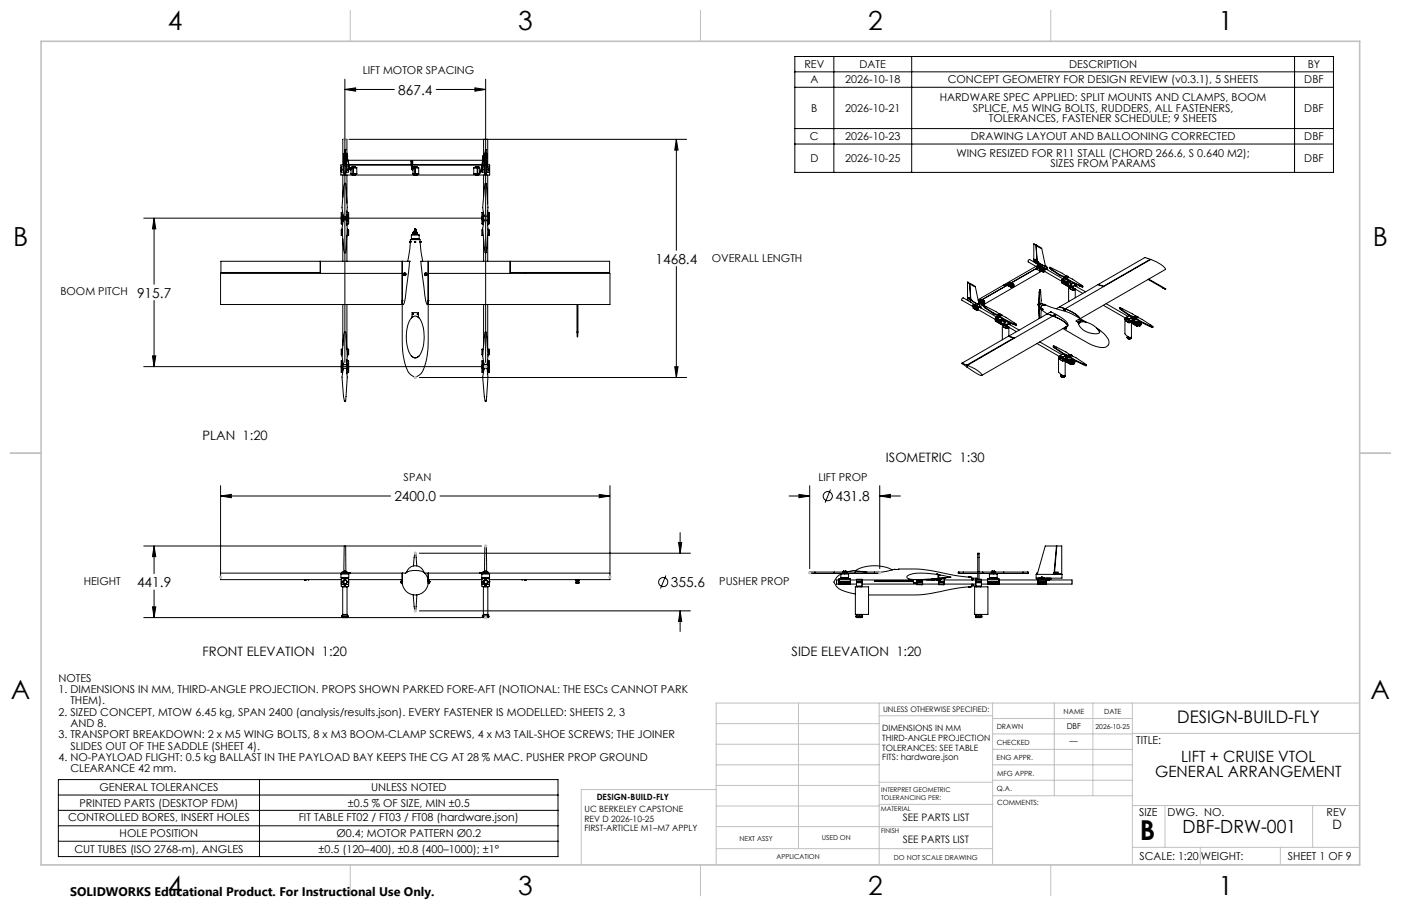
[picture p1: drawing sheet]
<svg xmlns="http://www.w3.org/2000/svg" width="432mm" height="279mm" viewBox="0 0 432 279" stroke-linecap="round" stroke-linejoin="round" font-family="sans-serif">
<defs><g id="words">
<text font-size="8.5" x="351.3" y="259">B</text>
<g font-size="8.1">
<text x="51.7" y="9.3">4</text>
<text x="159.7" y="9.3">3</text>
<text x="267.6" y="9.3">2</text>
<text x="375.6" y="9.3">1</text>
<text x="4" y="76">B</text>
<text x="423.1" y="76">B</text>
<text x="3.3" y="215.7">A</text>
<text x="422.4" y="215.7">A</text>
<text x="51.7" y="276">4</text>
<text x="159.7" y="276">3</text>
<text x="267.6" y="276">2</text>
<text x="375.6" y="276">1</text>
</g>
<text font-size="5.6" x="364.5" y="256.7">DBF-DRW-001</text>
<text font-size="5.3" x="362.8" y="223">DESIGN-BUILD-FLY</text>
<g font-size="4.8">
<text x="356" y="239.6">GENERAL ARRANGEMENT</text>
<text x="364.1" y="235">LIFT + CRUISE VTOL</text>
</g>
<g font-size="4.2">
<text x="122.7" y="29.2">867.4</text>
<text x="202" y="81.3">1468.4</text>
<text x="42.2" y="91.8">915.7</text>
<text x="121.5" y="154.6">2400.0</text>
<text x="257.5" y="154.5">431.8</text>
<text x="42.2" y="181">441.9</text>
<text x="206.8" y="181">355.6</text>
</g>
<g font-size="4">
<text x="62.4" y="135.6">PLAN 1:20</text>
<text x="273.1" y="142.3">ISOMETRIC 1:30</text>
<text x="62.4" y="202.2">FRONT ELEVATION 1:20</text>
<text x="244" y="202.2">SIDE ELEVATION 1:20</text>
<text x="410.7" y="255.7">D</text>
</g>
<text font-size="3.8" x="21.6" y="276.3">SOLIDWORKS Educational Product. For Instructional Use Only.</text>
<g font-size="3.4">
<text x="350.2" y="229.5">TITLE:</text>
<text x="351.1" y="251.6">SIZE</text>
<text x="359.9" y="251.6">DWG. NO.</text>
<text x="408.9" y="251.7">REV</text>
<text x="351.2" y="265.2">SCALE: 1:20</text>
<text x="370.1" y="265.3">WEIGHT:</text>
<text x="396.9" y="265.2">SHEET 1 OF 9</text>
</g>
<g font-size="3.3">
<text x="111.8" y="23">LIFT MOTOR SPACING</text>
<text x="247.9" y="21">REV</text>
<text x="264.9" y="21">DATE</text>
<text x="329.5" y="21">DESCRIPTION</text>
<text x="403.1" y="21">BY</text>
<text x="249.8" y="25.7">A</text>
<text x="260.5" y="25.7">2026-10-18</text>
<text x="292.1" y="25.7">CONCEPT GEOMETRY FOR DESIGN REVIEW (v0.3.1), 5 SHEETS</text>
<text x="402" y="25.7">DBF</text>
<text x="250" y="34.5">B</text>
<text x="260.5" y="34.5">2026-10-21</text>
<text x="289.6" y="31.3">HARDWARE SPEC APPLIED: SPLIT MOUNTS AND CLAMPS, BOOM</text>
<text x="299.8" y="34.5">SPLICE, M5 WING BOLTS, RUDDERS, ALL FASTENERS,</text>
<text x="402" y="34.5">DBF</text>
<text x="304.8" y="37.7">TOLERANCES, FASTENER SCHEDULE; 9 SHEETS</text>
<text x="249.6" y="43.2">C</text>
<text x="260.5" y="43.2">2026-10-23</text>
<text x="299.2" y="43.2">DRAWING LAYOUT AND BALLOONING CORRECTED</text>
<text x="402" y="43.2">DBF</text>
<text x="249.8" y="50">D</text>
<text x="260.5" y="50">2026-10-25</text>
<text x="294.8" y="48.4">WING RESIZED FOR R11 STALL (CHORD 266.6, S 0.640 M2);</text>
<text x="323.7" y="51.6">SIZES FROM PARAMS</text>
<text x="402" y="50">DBF</text>
<text x="219.4" y="80.6">OVERALL LENGTH</text>
<text x="18.6" y="91.1">BOOM PITCH</text>
<text x="124.4" y="148.3">SPAN</text>
<text x="252.3" y="148.3">LIFT PROP</text>
<text x="25.8" y="180.4">HEIGHT</text>
<text x="221.7" y="180.4">PUSHER PROP</text>
<text x="18" y="210.2">NOTES</text>
<text x="18" y="213.7">1. DIMENSIONS IN MM, THIRD-ANGLE PROJECTION. PROPS SHOWN PARKED FORE-AFT (NOTIONAL: THE ESCs CANNOT PARK</text>
<text x="18" y="220.7">2. SIZED CONCEPT, MTOW 6.45 kg, SPAN 2400 (analysis/results.json). EVERY FASTENER IS MODELLED: SHEETS 2, 3</text>
<text x="21.7" y="217.2">THEM).</text>
<text x="18" y="227.7">3. TRANSPORT BREAKDOWN: 2 x M5 WING BOLTS, 8 x M3 BOOM-CLAMP SCREWS, 4 x M3 TAIL-SHOE SCREWS; THE JOINER</text>
<text x="21.7" y="224.2">AND 8.</text>
<text x="21.7" y="231.2">SLIDES OUT OF THE SADDLE (SHEET 4).</text>
<text x="18" y="234.7">4. NO-PAYLOAD FLIGHT: 0.5 kg BALLAST IN THE PAYLOAD BAY KEEPS THE CG AT 28 % MAC. PUSHER PROP GROUND</text>
<text x="21.7" y="238.2">CLEARANCE 42 mm.</text>
<text x="30.7" y="244">GENERAL TOLERANCES</text>
<text x="114.4" y="244">UNLESS NOTED</text>
<text x="24.5" y="248.7">PRINTED PARTS (DESKTOP FDM)</text>
<text x="107.2" y="248.7">±0.5 % OF SIZE, MIN ±0.5</text>
<text x="21" y="253.2">CONTROLLED BORES, INSERT HOLES</text>
<text x="92.1" y="253.2">FIT TABLE FT02 / FT03 / FT08 (hardware.json)</text>
<text x="22.9" y="263">CUT TUBES (ISO 2768-m), ANGLES</text>
<text x="36.9" y="258.2">HOLE POSITION</text>
<text x="98.1" y="263">±0.5 (120–400), ±0.8 (400–1000); ±1°</text>
<text x="103.7" y="258.2">Ø0.4; MOTOR PATTERN Ø0.2</text>
</g>
<g font-size="3.2">
<text x="278.3" y="253.3">SEE PARTS LIST</text>
<text x="278.2" y="260.1">SEE PARTS LIST</text>
</g>
<g font-size="2.7">
<text x="271.9" y="225.5">DIMENSIONS IN MM</text>
<text x="271.9" y="228.5">THIRD-ANGLE PROJECTION</text>
<text x="271.9" y="231.5">TOLERANCES: SEE TABLE</text>
<text x="271.9" y="234.5">FITS: hardware.json</text>
<text x="180.2" y="250.4">UC BERKELEY CAPSTONE</text>
<text x="183.9" y="246.8">DESIGN-BUILD-FLY</text>
<text x="180.2" y="253.4">REV D 2026-10-25</text>
<text x="180.2" y="256.4">FIRST-ARTICLE M1–M7 APPLY</text>
</g>
<g font-size="2.5">
<text x="328.8" y="224.8">DBF</text>
<text x="329.7" y="229.6">—</text>
</g>
<text font-size="2.4" x="272.2" y="219.7">UNLESS OTHERWISE SPECIFIED:</text>
<g font-size="2.2">
<text x="327.8" y="220.1">NAME</text>
<text x="340.3" y="220.2">DATE</text>
<text x="307.2" y="224.9">DRAWN</text>
<text x="307.3" y="229.8">CHECKED</text>
<text x="307.2" y="234.4">ENG APPR.</text>
<text x="307.3" y="239.2">MFG APPR.</text>
<text x="307.3" y="243.9">Q.A.</text>
<text x="307.3" y="248.1">COMMENTS:</text>
</g>
<g font-size="2.1">
<text x="337.7" y="224.7">2026-10-25</text>
<text x="227.9" y="259.2">NEXT ASSY</text>
<text x="253.3" y="259.2">USED ON</text>
<text x="239.3" y="265">APPLICATION</text>
<text x="275.5" y="265.1">DO NOT SCALE DRAWING</text>
</g>
<g font-size="2">
<text x="271.6" y="244.1">INTERPRET GEOMETRIC</text>
<text x="271.5" y="250.2">MATERIAL</text>
<text x="271.6" y="246.6">TOLERANCING PER:</text>
<text x="271.5" y="257">FINISH</text>
</g>
</g></defs>
<g fill="none" stroke="#000" stroke-width=".31">
<path d="M245 17.4h166v35.8h-166zM257 17.4v35.8M281 17.4v35.8M399 17.4v35.8M106.3 27.6l3.3-.5v1zM106.3 24.4v87.4M106.3 27.6h15.2M134.4 27.6h15.3M146.4 27.1l3.3 .5-3.3 .5zM149.7 24.4v87.4M245 22.2h166M245 26.9h166"/>
<path d="M245 39.7h166M105.4 52.4h.1M105.4 52.2h.1M105.4 52.2v.2M105.7 54v6.9M105.9 50.9h-.8v3.1h1.1M105.9 51.5h-.7v1.5l.7 .1M105.9 47.6h.3l-.1 .3 .1-.2M105.9 48h.1M105.9 47.9v.2M106 47.3l.1 1zM106 47.5v.2"/>
<path d="M106 48.8h.1M106 48.3l-.1 4.9 .3 .8 .3-.2a12.2 12.2 0 0 0 0-5.5M106.1 48.4h.1M106.1 48.6l-.1 .2M106.1 48.4l-.1 4.7a.62 .62 0 0 0 .3 .9l.3-1.9-.1-3.7M106.1 47.6v.2M106.2 47.9h-.3l.2 .1M106.2 47.8l-.1 2.6 .2 .9 .2-1.3-.1-2.2M106.2 47.7h.2M106.2 47.7l-.1 .7M106.2 47.8l-.2 1M106.2 47.8h.2"/>
<path d="M106.3 46.2l-.1 1.5M106.3 46.2h.1M106.3 46.2l.1 1.5M106.3 46.1h.1M106.3 46.1l-.1 1.5M106.3 46.1l.1 1.5M106.3 56.5l.2 .2 .5 7.3-.4 2.7 .4 .5-.4 .7 .4 2.6-.5 7.4-.2 .2a20.9 20.9 0 0 1-.5-10.2l-.2-.6 .2-.6a20.9 20.9 0 0 1 .5-10.2zM106.4 47.8l.1 1M106.4 54h43.1M106.4 47.7l.1 .7M106.4 47.7l.1 .2M106.5 47.9h.1"/>
<path d="M106.5 48h.1M106.5 48v.8M106.5 48.4h.1M106.5 47.8l-.1-.2 .1 .3M106.5 48.8h.1M106.6 47.3v1M106.6 47.4v.1M106.6 47.3l-.1 1h.6M106.6 47.3v.1M106.6 47.7l.2 .3M106.6 47.3h.1M106.6 47.9v.2"/>
<path d="M106.6 47.3l.2 .7M106.6 47.4l.2 .2M106.7 48h.1M106.7 51.5h.7l.1 1.5-.9 .1M106.7 50.9h.8M106.8 48.3h.1M106.8 47.3h.1M106.8 47.3l.1 .3-.3-.3M106.8 47.3l.1 .7M106.9 48.3l1 3.9M106.9 48.2v.1M106.9 48.2l.1 .1"/>
<path d="M106.9 47.7v-4.7h-1.2v7.9M106.9 48.5v.9M106.9 50.8v.1M106.9 54v8.6M106.9 48h-.1M107 47.8l.1 .5M107 48.3l.9 3.9M107.1 48.3h.1M107.1 52.3v.1M107.1 49.4h-.3v1.4h.7M107.1 52.2l.1 .2zM107.2 49.4h41.6"/>
<path d="M107.6 50.8h40.9M107.6 43h104M107.6 50.9h40.9M107.9 52.2l.3 .2M107.9 52.1v.1M107.9 52.1h.1M107.9 52.2h.1M108 52.1h.1M108 52.2v.2M108 52.1v.1M108.2 52.1h-.3M108.2 53.6l.6 .1"/>
<path d="M108.2 51.8v1.8M108.2 51.8h.6M108.2 53.6h.6M108.5 51.4v.2M108.5 53.7v.2zM108.5 51.6h.1M108.5 53.7h.1M108.6 51.4l-.1 .2M108.6 51.4h.2M108.6 53.7l.2 .3M108.6 51.4v.3M108.8 51.7l-.6 .1"/>
<path d="M108.8 51.4v.1M108.8 53.8v.1M108.8 51.4h.7v.3M108.8 51.5l.3 .1M108.8 53.8l.3 .1M108.8 51.4h.1M108.8 51.5v2.3M108.8 53.9v.1M108.9 51.7l1.1 .1M108.9 51.4v2.5M108.9 53.8h.2M108.9 51.8h1.1"/>
<path d="M108.9 53.6h1.1M109.1 51.6h.1M109.1 53.9h.1M109.1 51.5v.1M109.1 53.8v.1M109.1 51.5h.1M109.1 53.8h.1M109.5 53.7v.2M110 53.6l-1.1 .1M110 51.8v1.8M126.6 49.7h.6v1h-.6zM126.8 51.3h.1"/>
<path d="M126.9 51.3h.1M126.9 52.2h.1M126.9 50.7h.1M126.9 51.4h.1M126.9 50.7v.7M126.9 50.7v1.5M126.9 50.9h.1M126.9 50.3v.3l.1-.3M126.9 50.4v.1M126.9 50v.1M126.9 49.7v1M127 50.4h.1"/>
<path d="M127 50v.1M127 50h.1M127 49.7v2.5M127 51.4h.1M127 50.7h.1M127 51.3h.1M127 50.7v.7M127 50.4v.1M127 52.2l.3 .2M127 52.2h.1M127.1 52.1h.1M127.1 52.2v.2"/>
<path d="M127.1 52.1v.1M127.3 52.1h-.2M127.3 53.6l.5 .1M127.3 51.8v1.8M127.3 51.8h.5M127.3 53.6h.5M127.6 51.4v.2M127.6 51.4h.1M127.6 51.6h.1M127.6 53.9h.1M127.6 53.7v.2M127.6 53.7h.1"/>
<path d="M127.7 51.4h.1M127.7 53.7l.1 .3M127.7 51.4v.3M127.8 51.7l-.5 .1M127.8 51.4v.1M127.8 53.8v.1M127.8 51.4h.8v.3M127.8 51.5l.4 .1M127.8 53.8l.4 .1M127.8 51.4h.1M127.8 51.5v2.3M127.8 53.9v.1"/>
<path d="M128 51.7l1 .1M128 51.4v2.5M128 53.8h.2M128 51.8h1M128 53.6h1M128.2 51.6h.1M128.2 53.9h.1M128.2 51.5v.1M128.2 53.8v.1M128.2 51.5h.1M128.2 53.8h.1M128.6 53.7v.2"/>
<path d="M129 53.6l-1 .1M129 51.8v1.8M146 53.6l1.1 .1M146 51.8v1.8M146 51.8h1.1M146 53.6h1.1M146.5 53.7v.2M146.8 51.5v.1M146.8 53.8v.1M146.9 51.5v.1M146.9 53.8v.1M146.9 51.5h-.1"/>
<path d="M146.9 53.8h-.1M146.9 53.8h.2M147.1 51.7l-1.1 .1M147.1 51.4v2.5M147.2 51.7l.5 .1M147.2 51.4h.1M147.2 51.4v.1M147.2 53.8v.1M147.2 51.4h-.7v.3M147.2 51.5l-.4 .1M147.2 53.8l-.4 .1M147.2 51.5v2.3"/>
<path d="M147.2 53.9v.1M147.2 51.8h.5M147.2 53.6h.5M147.3 53.7l-.1 .3M147.3 51.4h.1M147.3 51.6h.1M147.3 53.7h.1M147.3 51.4v.3M147.4 51.4h.1M147.4 51.4v.2M147.4 53.7v.2M147.4 51.6h.1"/>
<path d="M147.4 53.9h.1M147.7 53l.4 .1M147.7 53.6l-.5 .1M147.7 51.8v1.8M148 53v.1M148 53.2v.1M148 53.1v.1M148 53.1h.1M148 53.2h.1M148.1 53.2l-.4 .1M148.1 53.1v.1M148.6 50.9h.7"/>
<path d="M148.9 52.3h.1M148.8 48.9h.2M148.9 49.4h.2v1.4h-.5M148.9 48.9l-.8 4.2M148.9 52.3l-.1 .1M148.9 48.2l-.1 .7M148.9 48.2h.1M148.9 48.3h.1M148.9 48.2v.1M149 48.9v.1M149 48.2h.1M149 48.9l-.9 4.2"/>
<path d="M149 48.2l-.2 .7M149 48.2v.3M149 48.3h.1M149 47.8v-4.8h1.3v7.9M149 49v.4M149 50.8v.1M149 54v6.9M149.1 48.3h.1M149.1 48.3l-.1 .6M149.1 48.3l-.1 .2M149.2 48.3l-.2 .7M149.2 48.3h.1"/>
<path d="M149.2 51.5l-.7 .1v1.4l.8 .1M149.3 48h.1M149.3 47.6h.1M149.3 48v.1M149.3 47.9v.1M149.3 47.6v.1M149.4 47.3l-.2 4.8 .2 1.7 .2 .2 .2-.1a12.2 12.2 0 0 0 .1-5.6v-1v1.1M149.4 47.3l.1 1h-.7zM149.4 48.6v.2M149.4 48.8h.1M149.5 48.4h.1M149.5 48.4l-.1 1.7a7.1 7.1 0 0 0 .2 3.8h.2a12.7 12.7 0 0 0 .1-5.5"/>
<path d="M149.5 47.6h.1M149.5 47.9h.1M149.5 48h.1M149.5 47.8l-.1 2.2 .3 1.3 .2-1.3-.1-2.2M149.5 47.6v.3M149.5 47.8l-.1 1M149.5 47.8h.3M149.5 47.6l.1-1.5 .3 1.5M149.5 47.7h.3M149.5 47.7v.7M149.6 46.2h.1M149.6 46.2l-.1 1.5"/>
<path d="M149.7 46.2l.1 1.5M149.7 46.2h.1M149.7 56.5l.2 .2 .5 7.3-.4 2.7 .4 .4-.4 .8 .4 2.6-.5 7.4-.2 .2a20.9 20.9 0 0 1-.5-10.2l-.2-.4 .2-.8a20.9 20.9 0 0 1 .5-10.2zM149.8 47.7l.1 .7M149.8 47.8l.1 1M149.9 48.4h.1M149.9 48v.8M149.9 48.8h.1M149.9 47.5v.2M149.9 48h.1M150 47.6h.1M150 47.9v.2"/>
<path d="M150.1 50.9h.8v3.1h-1.1M150.1 47.6h-.3v.3l.3 .1h-.3M150.1 47.6h.1M150.1 51.5l.7 .1v1.4l-.8 .1M150.3 54v8.6M150.5 52.3h.1M150.5 52.3v.1M150.6 52.3l-.1 .1M208.5 43l.5 3.3h-1zM208.5 43v34.2M245 44.4h166M44.3 67.3h104.1"/>
<path d="M47.5 67.3l.5 3.3h-1zM47.5 67.3v20.4M105.2 67.6v1.4h.1M105.3 70.9h-.1v1.7h.1M105.3 65.5h-.1v1.4M105.3 65.5v1M105.3 68v1M105.3 70.9v1.7M105.3 72.6h.3M105.3 70.9h.1M105.3 69h.3M105.3 65.5h.3"/>
<path d="M105.7 73.7v6.9M105.7 66.2a1.2 1.2 0 0 0 0 2.1M105.8 66.4l-.5 .7v.5l.5 .5M106.2 67h.2M106.4 67.6h.1M106.3 66.9h.1M106.3 66.9l-.1 .1M106.3 66.9l.1 .1M106.8 66.2a1.2 1.2 0 0 1 .7 1.1 1.2 1.2 0 0 1-.7 1.1M106.8 66.4a1.01 1.01 0 0 1 0 1.7M106.9 72.6h.3M106.9 69h.3"/>
<path d="M106.9 65.5h.3M106.9 65.1v.4M106.9 69v.5M106.9 72.6v8M107 70.9h.2M107.2 70.9h.3v1.7h-.3M107.2 65.5h.3v1.4M107.2 65.5v1M107.2 68v1M107.2 70.9v1.7M107.5 67.6v1.4h-.3M126.4 74.6v.1"/>
<path d="M126.4 74.6h.1M126.4 74.7h.1M126.4 74.7v.1M126.4 74.5v.1M126.4 74.8h.1M126.5 74.5h.1M126.5 74.8l-.8 5.8M126.5 74.6v.2M126.5 74.5v.1M126.5 74.5v-.6h3v.6M126.5 74.5l-.1 .1M126.8 72.5h2.4"/>
<path d="M126.8 72.5l.2-.2h2l.2 .2M126.8 72.5v1.1h2.4v-1.1M126.9 73.9v-.2h2.2v.2M127.1 73.6v.1M127.2 71.6h1.4v.4h-1.4zM127.5 72v.3M127.5 71.6h.9M127.6 71.6v.4M127.7 71.5v-.6h.6v.6M127.8 70.7h.4M127.8 70.7l-.1 .2M127.8 70.9v.6"/>
<path d="M127.8 71.6v.4M127.9 70.6h.2M127.9 70.6l-.1 .1M128 74.7h.1M128 71.6v.4M128.1 70.6l.1 .1M128.1 70.9v.6M128.2 71.6v.4M128.2 70.7v.2M128.3 71.6v.4M128.5 72v.3M128.8 73.6v.1"/>
<path d="M129.5 74.5h.1M129.5 74.8l.8 5.8M129.5 74.5v.3M129.5 74.8h.1M129.5 74.5l.1 .1M129.6 74.6v.1M129.6 74.6h.1M129.6 74.7h.1M129.6 74.7l-.1 .1M148.5 67.6v1.4h.2M148.7 70.9h-.2v1.7h.2M148.7 65.5h-.2v1.4"/>
<path d="M148.7 65.5v1M148.7 68v1M148.7 70.9v1.7M148.7 72.6h.2M148.7 70.9h.1M148.7 69h.3M148.7 65.5h.3M149 73.7v6.9M149.1 66.2a1.2 1.2 0 0 0 0 2.1M149.2 66.4a.97 .97 0 0 0 0 1.7M149.6 67.6h.2zM149.6 67h.2z"/>
<path d="M150.2 66.4a.97 .97 0 0 1 0 1.7M150.2 66.2a1.2 1.2 0 0 1 .7 1.1 1.2 1.2 0 0 1-.7 1.1M150.2 72.6h.4M150.2 69h.4M150.2 65.5h.4M150.3 65.1v.4M150.3 69v.5M150.3 72.6v8M150.4 70.9h.2M150.6 70.9h.2v1.7h-.2M150.6 65.5h.2v1.4M150.6 65.5v1"/>
<path d="M150.6 68v1M150.6 70.9v1.7M150.8 67.6v1.4h-.2M318.6 75.2l.7 .5M318.6 75.2l.8 .4M318.6 75.2v5.4l2.3 1.6M318.6 80l.6 .5M318.6 80l.4 .3M318.6 80h.1M319.3 75.7l.4 4.9M319.3 75.7l.4 5M319.4 75.6v.1"/>
<path d="M319.4 75.6l-.1 .1M319.5 75.6l1.6 1-1.8-.9M319.5 75.6l-.2 .1M321.1 76.6l1.1 5.5M354.5 80l-1.6-.6-14.4 8.3M354.5 80l-14.4 8.3M354.5 80v.1M47.5 92.7v20.4M68.1 80.6h30.6v3.4h-30.6zM105.7 93.9v12.7M106.9 93.9v13.8M124 92.7h.1"/>
<path d="M124 92.7v7.7a37.7 37.7 0 0 0 1 12.2 4.9 4.9 0 0 0 3 3.8 5.3 5.3 0 0 0 3.1-4.3 36.8 36.8 0 0 0 .9-11.7v-7.7M124 84.3v9.6zM124 80.6v3.7zM124.6 84.6h.2M124.7 84.5l.1 .1M124.7 84.5l-.1 .1M126.2 80.6l-1.3 11.3-.6 2h-56.3v-9.6h56M126.2 80.6h-27.4v3.7M126.2 80.6h.1M127 97.9a1.29 1.29 0 0 1 2 0M127 96.4h2l-.2 1.3a8.8 8.8 0 0 1 1.9 7.1 6.5 6.5 0 0 1-2.2 5.5 1.99 1.99 0 0 1-2.4-1.7 12.3 12.3 0 0 1 .7-10.6l.4-.4h-.2zM127 97.9h.1"/>
<path d="M127 97.9l-.2 .2M127.2 96.9h.1M127.2 96.8h.1M127.2 96.8v.1M127.2 96.8l.1 .1M127.3 96.9h-.1M128.7 96.9h.1M128.8 96.9h-.1M129 97.9l.2 .1M129 97.9h.1M131.2 84.5l.1 .1zM131.3 84.5v.1"/>
<path d="M132 92.7h.1M132 84.3v9.6zM132 80.6v3.7zM149 93.9v12.7M150.3 93.9v13.8M157.2 80.6v3.7M157.3 80.6v3.4h30.6v-3.4h-58.2l1.2 10.3 .6 2.8 .2 .2h56.3v-9.6h-56M161.7 84v.3v-.3M161.9 84v.3M161.9 84.1l-.2 .1M161.9 84l.1 .3M177.8 93.9v8.5"/>
<path d="M178.1 93.9v8.5M208.5 82.2v34.2M298.2 91.8l2.9 1.9 .8 .2-.2-.2 .2 .2-.8-.2-2.5-1.6M298.2 87l.6 .5M298.2 87h.1M298.2 87l.8 .4M298.2 91.8h.1M298.2 87v5.4l2.2 1.6M298.2 91.8l.4 .3M298.6 91.8l.5 .3M298.6 91.8l.5 .2M298.6 92.1l.5 .3"/>
<path d="M298.6 91.8v.3M298.7 92.1h.1M298.7 92l.2 .1M298.7 92h.1M298.7 92v.1M298.8 92v.2M298.9 92.2h.1M298.8 92.2h.1M298.8 92.1h.2M298.8 92.1h.1M298.8 87.5l.4 5M298.9 92.3l.4 .3"/>
<path d="M298.9 92.1v.1M298.9 87.5l1.7 .9zM298.9 92.1h.1M299 87.4v.1M299 87.4l-.2 .1M299.1 92.4h.1M299.1 92v.4M299.1 92v.1M299.2 92.5l.1 .1M299.2 92.4h.1M299.3 92.6h.1M299.3 93.3l-2.4-1.5-.5 .4 .1 .4 3.5 2"/>
<path d="M299.8 94.1l1.5 .9zM300 95l1.2 .8M300 94.3v.1M300 94.6v.1M300 94.7l1.2 .7M300 94.6l1.1 .7M300 94.9l1.1 .6M300 95l1.1 .7M300 94.4v.2M300 94.9v.1M300 94.4l1.1 .7M300 94.7v.2"/>
<path d="M300.2 94.2h.1M300.2 94.1v.1M300.2 94.2l.3-.3 .8 .4M300.2 93.9l-.4 .2M300.2 94.2l.6 .3M300.2 94.2l.6 .4M300.6 94.2h.2M300.6 88.4l1.2 5.5M300.6 94.2h.1M300.6 94.2h.1zM300.7 94.2h.1M300.8 94.5h.2"/>
<path d="M300.8 94.6h.2M300.8 94.5v.1M301 94.5v.1M301.1 95.3l.1 .1M301.1 95.1v.2M301.1 95.5v.2M301.2 95l-.1 .1M301.2 95.4l-.1 .1M301.3 94.3v.1M301.3 94.3l-.3 .2M301.3 94.4l-.3 .2M301.3 95.3h.1"/>
<path d="M301.4 95.3l.1 .2M301.4 95.3l-.2 .1M301.4 95.5l5.4 3M301.5 94.9l-.3 .5M301.5 92.7h.3M301.5 92.7l.3 .1M301.6 95.5l-.5 .2M301.7 93.3h.1M301.7 92.8h.1M301.7 93.3l.2 .1M301.7 92.7h.1M301.8 92.6h.1"/>
<path d="M301.7 92.6v.1M301.7 92.8v.5M301.7 92.6h.1M301.7 93h-.1M301.7 93l-.1 .1M301.8 92.8h.1M301.8 92.7h-.1M301.8 92.7h.1M301.8 92.6l.1 .1M301.8 92.7l.1 .1M301.8 94.7l.1 .1M301.8 92.6h.2"/>
<path d="M301.9 92.7v.1M301.9 92.4l-.1 .2M301.9 94.7l5.4 3.1M301.9 92.7h-.1M301.9 92.4l1.1 .6M301.9 93.1v.2M301.9 93.4h.1M301.9 92.4h.1M301.9 93.4v.1M301.9 93.4l.7 .4M301.9 92.9l.7 .4M301.9 92.8v.6"/>
<path d="M301.9 93.9v.7l-.6-.2M301.9 92.4h-.1M302 94l-.1 .1M302 92.6l-.1 .1M302 92.6l.9 .6M302 92.7h-.1M302.1 94.9h.1M302.1 94.8l.1 .1M302.2 94.5l-.1 .3M302.2 94.9h.1M302.6 92.3l-.4 .2M302.6 92.3l.8 .5"/>
<path d="M302.6 92.3l-.3 .2M302.6 93.3h.1M302.6 93.8h.1M302.6 93.3v.5M302.8 93.7l.2 .2M302.8 93.7h.1M302.8 93.4h.1M302.8 93.6l.1 .1M302.8 93.4l.1 .1M302.9 93.5h.1M302.8 93.3l.1 .2M302.8 93.7l-.2 .1"/>
<path d="M302.9 93.7h.1M302.9 93.4h.1M302.9 93.2l-.3 .1M302.9 93.2h.1M302.9 93.7l.1 .1M302.9 93.2l.1 .1M303 93.3v.1M303 93.8h.1M303 93v.1M303 93.3l-.2-.1v.5M303 93.1v.2M303 93.4v.5"/>
<path d="M303.1 93.3h.1M303 93.7h.1M303 93l.1 .1M303 93.7v.1M303 93.3h.1M303 93h.1M303.1 93.4h.1M303.1 93.6h.1M303.1 93.1h-.1M303.1 93.1v.6M303.1 94.2v.3M303.1 93.3l-.1 .1"/>
<path d="M303.1 94.2v.1M303.1 94.2l3.9 1.9 1.1 .8M303.1 93.5v.1M303.1 93.2v.1M303.1 93.5h.1M303.1 93.2h.1M303.1 94.3v.2M303.1 94.3l.5 .5M303.1 94.5l.5 .5M303.1 93.2l.1 .1M303.2 93.5h.1M303.2 93.5l.2 .1"/>
<path d="M303.4 93.6l-.4 .2M303.4 93.6l-.4 .3M303.4 92.8l.1 .1M303.4 93.3h.1M303.4 93.3l-.2 .2M303.4 92.8l-.3 .2M303.5 92.9v.4M303.5 92.9l-.4 .2M303.5 93.3l-.4 .2M303.6 94.8l2.6 1.7M303.6 94.8v.2M303.6 95l2.6 1.8"/>
<path d="M306.2 96.5v.3M306.2 96.5l1.4 .7M306.2 96.8l1.4 .6M306.8 99h.1M306.8 98.5l.3 .3M306.8 98.2v.3M306.8 98.8v.2M306.8 99l1.7 1M306.8 98.8l1.6 1M306.8 98.2l1.6 1M306.8 98.5l1.6 1M306.9 98.6l-.1 .2"/>
<path d="M306.9 98l-.1 .2M306.9 98l.5 .4M307.1 98.8l.2 .1M307.2 98.8h.1M307.2 98.8l.1 .1M307.2 98.8h-.1M307.2 98.8v.1M307.2 99h.1M307.3 98.9l-.1 .1M307.3 98.9l.7 .4M307.3 97.5v.6a.98 .98 0 0 0 1.6 .1M307.3 98.9h.1"/>
<path d="M307.3 98.9v.1M307.3 97.8l-.4 .2M307.4 98.2h.1M307.4 98.2a.86 .86 0 0 0 1.5 0M307.4 97.3a.65 .65 0 0 0 .3 .7 .65 .65 0 0 0 .8-.1M307.5 98.3l.4 .3 .9-.3M307.5 97.3l.1 .3 .7 .2M307.6 97.2l.6 .3M307.6 97.2v.2M307.7 97.2l.1 .4h.4M307.7 97.3l-.1 .1M307.8 97.1l.2 .3 .5-.3"/>
<path d="M307.9 97h.2M307.9 96.9v.1M307.9 96.9h.1M307.9 96.9h.2M307.9 96.9l.2 .1zM308 99.3h.1M308 99.3l.2 .1M308 97h.1M308 98.7l.5 .3M308 96.9h.1M308 96.9v.1M308 99.3l.1 .1"/>
<path d="M308.1 96.9h.1M308.1 99.4h.1M308.1 96.9h.2a.24 .24 0 0 1-.2 .4 .24 .24 0 0 1-.2-.3M308.1 97.1h.1M308.1 96.9l.5 .3M308.2 97h.1M308.1 99.3h.1M308.1 96.9h-.1M308.1 97v.1M308.1 96.9l-.1 .1M308.1 97.1l.1 .1M308.1 96.9v.1"/>
<path d="M308.2 99.4h-.1M308.2 99.4l.3 .2M308.2 99.4h.1M308.2 97.1h.1M308.2 97.1h.2M308.2 97v.2M308.2 97.5l1 1M308.2 97.5l1 .8M308.4 97.1h.1M308.3 97.1h.1M308.3 97.1l-.1 .1M308.4 99.8v.2l.5-.2"/>
<path d="M308.4 99.5l.1 .1M308.4 99.2v.3M308.5 99.6h.1M308.5 99.6l-.1 .2M308.5 99l-.1 .2M308.6 97.1l.3 .2M308.6 97.1l.2 .2M308.6 97.1h.1M308.6 97.2h.1M308.6 97.2l1.4 .7 3.2 2.1v.3h-.1M308.6 98.6l.3 .2M308.6 99.5h.1"/>
<path d="M308.7 99.5l.1 .2M308.7 99.5l-.2 .1M308.7 98.6l.3 .1M308.8 99.7l.5 .3M308.8 98.5l.2 .2M308.9 98.2h.1M308.9 98.8l-.4 .2M309 98.7l-.1 .1M309 98.7h.1M309.2 98.3l3.1 1.5M309.2 98.3v.2M309.2 98.5l3.1 1.5"/>
<path d="M309.3 99.8v.2M309.3 99.8l.8 .5M309.3 98.5l-.3 .2M309.4 99.6l-.1 .2M309.4 99.1h.1M309.4 99l.1 .1M309.4 99v.1M309.4 99.6l.8 .5M309.5 87.9l.5 .3M309.5 87.9l.3 .2M309.5 99.1h.1M309.5 98.6l-.1 .4"/>
<path d="M309.6 87.8l.1 .1M309.6 87.8l-.1 .1M309.6 87.8h.1M309.7 87.8h.1M309.7 87.9l.2 .1M309.7 87.8v.1M309.7 87.7h.1M309.7 87.7l-.1 .1M309.9 87.9l.1 .1M309.9 88h.1M309.9 87.9v.1M309.9 99.3l-.8-.4-.4 .6"/>
<path d="M310 88.2h.1M310 87.7l.1 .1M310 87.7l-.4 .1M310 87.8v.1M310 87.9h.3M310 87.8h.3M310 87.9h.1M310 87.9v.1M310 87.8h.1M310 87.9l.1 .1M310 88h.3M310 87.8h.2"/>
<path d="M310 87.9l.3 .1M310 87.7h.1M310.1 87.8h.1M310.1 87.8h.3M310.1 88h-.1M310.2 88.1l-.2 .1M310.3 88h.1M310.3 87.8v.1M310.3 99.1l.9 .5M310.3 87.9v.1M310.3 99.1l.8 .5M310.3 99.1l-.9 .5"/>
<path d="M310.3 87.9h.1M310.3 88l-7.6 4.4M310.4 87.9h-.1M310.4 87.8h.1M310.4 87.9h.4M310.4 87.9l.4 .1M310.4 87.8h-.1M310.4 87.8v.1M310.8 88h.1M310.7 88.1h.1M310.7 87.6h.1M310.7 88.2h.2"/>
<path d="M310.8 87.5h.1M310.8 87.4h.1M310.7 87.5v.7M310.7 87.8l-.2 .1M310.7 87.8l-.1 .1M310.8 87.5v.1M310.8 87.4l.1 .1M310.8 87.4l.2 .1M310.8 87.5h-.1M310.8 87.4h-.1M310.8 87.6h.1M310.8 87.2h.1"/>
<path d="M310.8 87.2v.2M310.9 87.5v.1M310.9 87.5l-.1 .1M310.9 87.2l1.1 .6M310.9 87.9v.2M310.9 88.2h.1M310.9 87.1v.1M310.9 88.2v.1M310.9 87.1l-.1 .1M310.9 87.6v.6M310.9 88.2l.7 .4M310.9 87.7l.7 .4"/>
<path d="M310.9 87.6h.1M310.9 87.2h.1M311 87.5h-.1M311 87.5l.9 .5M311 87.5h.1M311.1 99.6v.4M311.1 99.6l-.9 .5M311.5 87.1h.1M311.6 87.1l-.4 .2M311.6 87.1l.8 .5M311.6 88.1v.1M311.6 88.6h.1"/>
<path d="M311.6 88.2v.4M311.7 88.5l.3 .2M311.8 88.2h.1M311.8 88.4l.1 .1M311.8 88.2l.1 .1M311.9 88.3h.1M311.8 88.4h.1M311.8 88.5l-.2 .1M311.9 88.5h.1M311.9 88.4v.1M311.9 88.1v.1M311.9 88.1l-.1 .1"/>
<path d="M311.9 88.2h.1M311.9 87.9l-.3 .2M311.9 88h.1M311.9 88l-.3 .2M311.9 88.5l.1 .1M311.9 88l.1 .1M311.9 88.2v.1M312 88.6h.1M312 87.8v.1M312 88.1h-.2v.4M312 88.2h.1M312 87.9v.8"/>
<path d="M312 88.1h.1M312 88.5h.1M312 87.8l.1 .1M312 88.5v.1M312 87.8h.1M312.1 88.4h.1M312.1 88.1h.1M312.1 88.3h.1M312.1 87.9h-.1M312.1 87.9v.6M312.1 88.1l-.1 .1M312.1 88.3v.1"/>
<path d="M312.1 88v.1M312.1 88h.1M312.1 88l.1 .1M312.2 88.3h.1M312.2 88.1h.1M312.2 88.3l.1 .1M312.3 99.8l.8 .3M312.3 99.8v.2M312.3 88.4l-.3 .3M312.3 88.4l-.3 .2M312.4 87.6l.1 .1M312.4 88.2h.1"/>
<path d="M312.4 88.2l-.3 .1M312.4 87.6l-.3 .2M312.5 87.7v.4M312.5 87.7l-.4 .2M319 80v.3M319 80l.5 .3M319.1 80.2h.1M319.1 80.2l.1 .1M319.1 80.2l.1 .3M319.2 80.2v.1M319.2 80.2l.1 .1M319.2 80.5l.3 .3"/>
<path d="M319.2 80.5h.1M319.3 80.5h.1M319.3 80.5l.2 .2M319.3 80.5l-.1 .1M319.3 80.6l.2 .2M319.3 80.3h.1M319.3 80.5l.3 .1M319.3 80.4h.1M319.3 80.6h-.1M319.3 80.3l.1 .1M319.3 80.3v.2M319.4 80.4h.1"/>
<path d="M319.4 80.5h-.1M319.4 80.4l.3 .2M319.4 80.3l.1 .2M319.5 80.8h.1M319.5 80.7v.1M319.5 80.5h.1M319.5 82.5v.5l.9 .5M319.5 82.7l-7.8 4.5M319.5 80.3v.2M319.5 80.3h.1M319.5 82.5l.9 .5M319.6 80.8l1.5 1.3"/>
<path d="M319.6 80.7l-.1 .1M319.6 80.6l-.1 .1M319.6 80.7l1.6 1.4M319.6 80.8h-.1M319.6 80.6h.1M319.7 80.6v.2M319.7 80.7l.1 .1M319.7 80.8l2.1 1.2 .5 .2-.1-.3 .2 .2-.6-.1zM319.8 80.8h.1M319.8 81.5l-2.4-1.5-.4 .2-.1 .6 2.4 1.4M319.8 82.3h.1M319.9 82.3h.1"/>
<path d="M319.9 82.3l-.1 .1M319.9 82h.1M319.9 82v.3M319.9 82.2h.1M319.9 94l.3 .2M319.9 82.3h-.1M319.9 82.2l.1 .1M319.9 82l1.1 .6M320 82.3h.1M320 81.9l-.1 .1M320 81.9h.1M320 81.9l1.1 .6"/>
<path d="M320 82.2l-.5 .3M320 93.8l.2 .3M320 93.8l.3 .1M320 82.2l1 .5M320 82.2h.1M320.1 93.8l-.2 .2M320.1 92.9l.2 .1M320.1 92.9l.2 1M320.1 95.8l.2 .1M320.1 95.8l.2 2.4M320.1 93.8h-.1M320.2 94.2l.1-.2v.5"/>
<path d="M320.2 93.8h-.1M320.2 93.8h.1M320.3 94.7v.3l.5 .2M320.3 94.6v.1M320.3 93l.1 1.1-.1-.2M320.3 95.9l.1 2.2M320.3 90.1l.2 .1M320.3 90.1l-.2 2.8M320.3 94.5l-.2 1.3M320.4 82.1h.1M320.4 82.1h-.1M320.4 95l-.1 .9"/>
<path d="M320.4 89.4l.2 .1M320.4 89.4l-.1 .7M320.4 82.1l.8 .4M320.4 83l.1 .5M320.4 89.3l.3 .1M320.4 89.3v.1M320.5 83.5h-.1M320.5 90.2l-.2 2.8M320.5 83.5l.3 .1M320.6 89.5l-.1 .7M320.6 83.4l.2 .1M320.6 89.4v.1"/>
<path d="M320.7 89.4a10.1 10.1 0 0 1 0 4.4l-.4 .8M320.7 82.1l-.8-.3-18.4 10.6M320.8 83.5v.1M320.9 83.3h.2M320.9 83h.1M320.9 83.3h.1M320.9 83.3l-.5 .2M320.9 95.5l-.1 2.5M321 82.7l-.1 .6M321 82.1l.1 .1M321 82.1l-.3 .1M321 82.8l-.6 .2"/>
<path d="M321 82.9h.1M321 83.1v.2M321 83.1l.1 .1M321 83.1h.1M321 83h.1M321 83.1l-.1 .2M321 82.6l.1 .1M321 83.3h.1M321 82.9h-.1M321 83.6l.6 .4M321 82.4h.1M321.1 82.3h.1"/>
<path d="M321.1 82.1h.1M321.1 82.3v.1M321.1 95.3l.1 .1M321.1 95.3h.1M321.1 83.2l-.1 .1M321.1 82.9l-.1 .1M321.1 82.1v.3M321.1 82.7v.6M321.1 95.3v.1M321.1 83.6l.5 .3M321.1 83.2h.1M321.1 82.9h.1"/>
<path d="M321.1 82.5v.1M321.1 95.4h.1M321.1 82.5l-.1 .1M321.1 83.1h.1M321.1 83.3h.1M321.1 83.1v.2M321.1 83.3v.1M321.1 82.6v.8l-.3 .2M321.1 82.8h.1M321.1 82.6v.1M321.1 83.2v.1M321.1 83.1v.1"/>
<path d="M321.1 83.3l-.3 .2M321.2 95.4h.1M321.2 82.8h.1M321.2 82.8v.1M321.2 82.1v.1M321.2 82.1h.1M321.2 83.3h.1M321.2 82.2v.3M321.2 82.2h.1M321.2 83.5l.4 .2M321.2 82.5l.1 .1M321.2 82.3l.5 .2"/>
<path d="M321.2 82.8v.5M321.2 83.3h-.1M321.2 82.5l-.1 .1M321.3 83h.1M321.3 82.7l.2 .1M321.3 83l-.1 .1M321.3 82.6l-.2 .1M321.3 82.6v.4M321.3 82.8h.1M321.3 82.8h.2M321.4 83.4l.3 .2M321.5 83.4l.1 .1"/>
<path d="M321.5 93.9l-.6 .6-.1 .6M321.6 93.9l-.4-.2a.9 .9 0 0 0-.9 1M321.6 83.5h.2M321.6 83.3v.2M321.6 83.7v.2M321.7 83.6l-.1 .1M321.7 82.5l-.2 .3M321.8 94.1h.1M321.8 94.1h.1zM321.8 83.5l.1 .2M321.8 83.5h.1M321.9 94.1h.1"/>
<path d="M321.8 83.5l-.1 .1M321.9 83.6l5.3 3.1M321.9 83.1l-.1 .4M322.1 83.7l-.5 .2M322.4 82.1v.1M322.4 82.9l5.3 3.1M322.4 82.1l.5 .4-21.6 12.5M322.4 82.1v.7l-.7-.3M322.4 82.2h.1M322.6 83l.1 .1M322.6 83h.1M322.7 83.1h.1"/>
<path d="M322.7 82.7l-.1 .3M322.7 96.8l-1.7-1.2a1.09 1.09 0 0 1 0-1.2 1.09 1.09 0 0 1 1.2-.5l2.9 1.2a19.5 19.5 0 0 1 7.4 2.9l2.4 1.4M322.8 96.8a11.2 11.2 0 0 1 6.2 3.5v.2M322.8 96.8l-26.4 15.2M323.5 82.4v.4M323.5 82.4l3.9 1.9 1.1 .8M323.5 82.4v.1M323.5 82.5l.6 .5M323.5 82.5v.3M323.5 82.8l.6 .4M323.7 97.1l.8 .3M323.8 96.2h.1"/>
<path d="M323.8 96.2a9 9 0 0 1 5.4 4l-.2 .3M323.8 96.2l-1 .6M324.1 83l2.5 1.7M324.1 83v.2M324.1 83.2l2.5 1.7M324.5 97.4a7.5 7.5 0 0 1 4.5 3v.1M324.5 97.4l-11.9 6.9M324.7 97.3l.1 .1M324.8 97.4h.1M324.8 97.2l.1 .2M324.8 97.3h.1M324.8 97.2l.2 .1"/>
<path d="M324.9 97.2h.2zM324.9 97.2v.1M325 97.2h-.1M325 97.3h.1M325 97.2h.1M325 97.2v.1M325.1 97.2l.1 .1h-.3M325.1 97.2h.1M325.2 97.2l-.2 .2M325.2 97.3h.1M325.2 97.2v.1l-.4 .1M325.3 97.3l-.4-.2-.1 .3"/>
<path d="M326.5 94.7a10.6 10.6 0 0 1 6.3 3.4v.1a7.8 7.8 0 0 0-4.5-3M326.5 94.7l1.8 .5M326.5 94.7l-1 .5M326.6 84.7l1.5 .6M326.6 84.7v.2M326.6 84.9l1.5 .6M327.2 87.2l1.7 1M327.2 86.7l.4 .3M327.2 86.4v.3M327.2 87v.2M327.2 87l1.7 .9M327.2 87.2l1.7 .9"/>
<path d="M327.2 86.4l1.7 .9M327.2 86.7l1.7 1M327.3 86.9l-.1 .1M327.3 86.3l-.1 .1M327.3 86.3l.6 .3M327.6 87h.1M327.6 87l.2 .1M327.6 87l.1 .1M327.6 87.1h.1M327.7 87v.2M327.7 87v.1M327.7 87.1h-.1"/>
<path d="M327.7 87.1h.1M327.7 87.1v.1M327.7 87.1l.7 .4M327.8 87.1h.1M327.8 87.1l-.1 .1M327.8 85.7v.7a1.1 1.1 0 0 0 1.6 0M327.8 95.5l.1 .1M327.8 86l-.5 .3M327.9 86.5h.1M327.9 86.5a.85 .85 0 0 0 1.4 0M327.9 95.6h.1M327.9 85.5a.63 .63 0 0 0 .3 .7 .63 .63 0 0 0 .7-.1"/>
<path d="M327.9 86.5l.5 .3 .9-.3M327.9 95.5l.1 .1M327.9 95.5h.1M327.9 85.5l.2 .3 .7 .2M327.9 95.4l.3 .1zM327.9 95.4v.1M328 95.4l-.1 .2M328 95.5h.1M328 95.4v.1M328 95.4h.1M328.1 85.3l.5 .4M328.1 85.3l.1 .5 .4 .1"/>
<path d="M328.1 95.5h.1M328.1 95.4v.1M328.1 85.5h.1M328.2 95.4l-.3 .2M328.2 95.4l-.1 .2M328.2 95.4l.1 .2h-.4M328.2 95.5h.1M328.3 85.3l.1 .2 .5-.2M328.3 95.5l-.4-.1v.2M328.4 85.2a.25 .25 0 0 0 .2 .3 .25 .25 0 0 0 .2-.3l-.3-.1v.2M328.4 85.1h.1M328.4 85.1l.1 .2"/>
<path d="M328.4 85.1l.1 .1M328.4 86.9l.6 .3M328.4 87.5h.1M328.4 85.2h.1M328.4 87.5l.2 .1M328.5 87.5h-.1M328.5 87.6h.1M328.5 85.1l.6 .3M328.5 87.5v.1M328.5 85.1l-.1 .1M328.5 85.1h.1M328.5 85.2h.1"/>
<path d="M328.5 85.3h.1M328.6 85.2h.1M328.6 87.6h-.1M328.6 87.6l.3 .2M328.6 87.6h.1M328.6 85.3h.1M328.6 85.3h.2zM328.6 85.3v.1M328.6 85.7v.2l1.1 .8M328.6 87.6v.1M328.6 85.7l1.1 .8M328.7 85.3h.1"/>
<path d="M328.8 85.3h.1M328.8 85.3l-.2 .1M328.9 87.7h.1M328.9 87.3v.4M328.9 87.9v.2M328.9 87.8h.1M329 87.8l-.1 .1M329 87.2l-.1 .1M329 86.8l.4 .2M329 85.3h.1M329.1 85.3l.2 .2M329.1 85.3l.1 .1"/>
<path d="M329.1 85.4h.1M329.1 87.7l.1 .2M329.1 87.7h.1M329.1 85.4l1.4 .6 2.6 1.8 .6 .4v.3h-.2M329.1 87.7l-.1 .1M329.1 86.7l.4 .3M329.2 87.9l.6 .3M329.2 86.7l.3 .2M329.3 86.5h.1M329.4 88.3l.4 .5M329.4 87.9l-.5 .2M329.4 88.3h.1"/>
<path d="M329.4 87h.1M329.4 88.3v4.7M329.4 87l-.4 .2M329.4 88.3l.4 .1M329.4 88.3l.4 .4M329.5 86.9v.1M329.5 87h-.1M329.6 87.1l.7 .5M329.7 87.2h-.3l-.3 .5M329.7 86.5v.2M329.7 86.5l3 1.5M329.7 86.7l3 1.5"/>
<path d="M329.8 89l.8 .5M329.8 88.2l.8 .5M329.8 88.5l.8 .4M329.8 88v.2M329.8 88.5v.5M329.8 88l.8 .4M329.8 86.7l-.3 .2M329.8 88.3v.2M329.8 87.2l.1 .1M329.8 87.3h.1M329.8 87.2h.1M329.9 87.8l-.1 .2"/>
<path d="M329.9 87.3h.1M329.9 87.8l.8 .5M330 86.9l-.1 .3M330 87.3h.1M330.6 88.4v.3M330.6 88.9v.6M330.6 88.8h.1M330.7 88.8l-.1 .1M330.7 88.3l-.1 .1M330.8 87.3l.8 .5M330.8 87.3l-.9 .5M330.8 88.7l.1 .2"/>
<path d="M330.8 88.7h-.2M330.8 88.7l-.1 .1M330.8 88.7h.1M330.9 88.8l2.8 1.7M331 89.1h.1M331.2 89h.1M331.1 89.1h.1M331.1 89h.1M331.1 89v.1M331.1 89l-.1 .2 .2-.2M331.2 89.3v.1M331.2 89l-.1 .1"/>
<path d="M331.3 88.1l3.3 1.9M331.3 89.1v.3h-.5h.4l.2-.3-.8 .4M331.4 88.1h-.3l-.3 .6M331.4 89.3v2.5M331.5 88.2h.1M331.6 88.2v.1M331.6 87.8v.4M331.6 88.2h.1M331.6 88.2l-.1 .1M331.6 87.8l-.9 .5M331.6 88.3h.1M332.4 99.3h-.1a5.1 5.1 0 0 0 5.8 3.6 .69 .69 0 0 0 .9-.5 .69 .69 0 0 0-.5-.8l-.4-.4"/>
<path d="M332.4 99.3v.4M332.4 99.9l.2-.3a3.3 3.3 0 0 1 3.8 .4 4.9 4.9 0 0 1 2.5 2.6M332.6 98.5l.5 .3M332.6 98.5l-1 .5 .8 .3M332.6 99.3l-.2 .1M332.6 99.3l.2 .1M332.6 98.5v.8M332.6 99.5h.1M332.6 99.4l.2 .1zM332.7 99.4h.1M332.7 99.5h.1M332.7 99.4v.1"/>
<path d="M332.7 88l.8 .3M332.7 88v.2M332.7 88.2l.8 .3M332.8 99.5h.1M332.8 99.4v.1M333.1 98.8l1.5 .5M333.1 98.8v.5M333.5 88.3h.2M333.5 88.3v.2M338.5 87.7l1.6 .6M338.5 87.8h.1M338.5 87.7v.1"/>
<path d="M340.1 94.2l7 4M340.1 88.3v.1M340.1 88.4l14.6-8.4a8.6 8.6 0 0 1 4.5 2.9v.2l-26.2 15.1M340.1 88.4l-1.7-.6-11.9 6.9M340.1 88.4l-11.8 6.8M340.9 93.7l6.8 3.9M345.1 94.9l.6 .6M345.1 94.9l3.9 1.9 1.1 .7M345.1 94.9v.3M345.1 95.1v.1M345.1 95.2l.6 .5M345.7 95.5l2.5 1.7"/>
<path d="M345.7 95.5v.2M345.7 95.7l2.5 1.7M346.7 98.3l.4 .5M346.7 98.3l.4 .1M346.7 98.3v4.6l1.2 1.1 .5 .1 .3-.2M346.7 98.3h.1M347.1 99l.8 .6M347.1 98.2l.9 .6M347.1 98.5l.8 .5M347.1 99l.8 .5M347.1 98v.2M347.1 98.5v.5"/>
<path d="M347.1 98l.8 .5M347.1 98.2l.8 .5M347.2 98.3l-.1 .2M347.2 97.8l-.1 .2M347.2 97.8l.8 .5M347.9 98.7h.1M347.9 98.5v.2M347.9 99v.5M348 98.8l-.1 .2M348 98.3l-.1 .2M348.1 97.3l-.9 .5M348.1 98.7h.1"/>
<path d="M348.2 98.7l.1 .2M348.2 98.7l-.2 .1M348.2 99.4h.4l.1-.2v.2h-.5M348.2 98.8l2.2 1.4M348.2 97.2l1.5 .6M348.2 97.2v.2M348.2 97.4l1.5 .6M348.3 97.4l.6 .4M348.4 99.2h.1M348.4 99l.1 .2zM348.4 99.1h.1M348.4 99h.1"/>
<path d="M348.5 99v.1M348.5 99.3v.1M348.5 99l-.1 .1M348.5 99.1h-.1M348.5 99h.1M348.6 97.6l.4 .2M348.7 98.1l.6 .4M348.7 98.1l-.3 .1-.2 .5M348.7 99.3v4.8a.72 .72 0 0 1-.7 .4 .72 .72 0 0 1-.6-.5M348.7 99.1l-.8 .4M348.8 99.6l1.7 1M348.8 98.9v.4l.4 .1"/>
<path d="M348.8 99.4l1.6 1M348.8 99.6l1.6 1M348.8 99.4v.2M348.8 98.9l1.6 .9M348.9 98.2h.1M348.9 98.2l.1 .1M348.9 97.8v.4M348.9 99.3l-.1 .1M348.9 98.7l-.1 .2M348.9 97.8l-.9 .5M348.9 98.7l.6 .3M349 98.3h.1"/>
<path d="M349.2 99.4l.1 .2M349.2 99.5v.2l.2-.1M349.2 99.5h.1M349.2 99.5l.2 .1M349.3 99.6l.7 .3M349.4 98.1l.2 .9a1.09 1.09 0 0 0 1.3-.1M349.4 98.4l-.5 .3M349.4 98.9h.1M349.4 98.9l.1 .1a.85 .85 0 0 0 1.4-.1M349.5 97.9a.65 .65 0 0 0 .3 .7 .65 .65 0 0 0 .7 0M349.5 99l.5 .2 .9-.2M349.5 98a.57 .57 0 0 0 .8 .4"/>
<path d="M349.7 97.8l.5 .3M349.7 97.8v.2M349.7 98h.1M349.7 98l.5 .3M349.8 97.8l.2 .2M350 97.6h.1M350 97.6l.1 .1M350 99.3l.6 .4M350 97.6v.3M350 99.9l.6 .4M350 99.9h.1M350.1 99.9l.1 .3-.1-.2"/>
<path d="M350.1 97.6h.1M350.1 97.6h.2a.26 .26 0 0 1 .1 .4 .26 .26 0 0 1-.4-.1M350.1 97.8h.1M350.1 97.6l1.9 .9 3.3 2.1v.4h-.2M350.1 97.7h.1M350.2 97.7h.1M350.1 97.5l-.1 .1M350.1 97.5v.3M350.2 97.7h.2M350.2 97.7l.2 .1M350.2 98.1v.3M350.2 98.1l1.1 .9"/>
<path d="M350.2 98.4l1.1 .8M350.3 97.8h.1M350.4 97.7h.1M350.4 97.8h-.1M350.4 99.8v.4M350.5 97.8l-.2 .2h-.3M350.6 99.7l-.2 .1M350.6 97.8h.1M350.6 99.3l.3 .1M350.7 97.8l.2 .2M350.7 97.8l.1 .1M350.9 98.9h.1"/>
<path d="M350.9 99.4l-.3 .3M350.9 99.4v.1M351.1 99.4l-.2 .1M351.1 99.3v.1M351.1 99.3l-.3-.1 .3 .2M351.2 99.6l.4 .2M351.2 99.6l-.3 .1-.3 .6M351.2 99.9a.28 .28 0 0 1 .5 0 .28 .28 0 0 1-.2 .5 .3 .3 0 0 1-.5 0 .3 .3 0 0 1 .2-.5zM351.3 99.9a.27 .27 0 0 1 .3 .2 .27 .27 0 0 1-.2 .3 .27 .27 0 0 1-.3-.2zM351.3 99l3 1.4M351.3 99v.2M351.3 99.2l3 1.4"/>
<path d="M351.3 99.2l-.2 .1M351.4 99.7h.1M351.4 99.7l.1 .1M351.5 99.7h.1M351.5 99.3l-.1 .4M351.5 99.8h.1M353.9 86.2l4.6 2.6M354 86.1l4.6 2.6M358.5 88.8l.6 .3M358.6 88.7l-.1 .1M358.6 88.7l.5 .3M359.1 89.1h.1"/>
<path d="M359.1 89v.1M44.3 113.1h104.1M47 109.7h1l-.5 3.4zM105.2 113.4v1.4h.1M105.3 107.7h-.1v1.7h.1M105.3 111.3h-.1v1.4M105.3 107.7v1.7M105.3 111.3v1M105.3 113.8v1M105.3 109.4h.1M105.3 107.7h.3M105.3 114.8h.3"/>
<path d="M105.3 111.3h.3M105.7 112a1.2 1.2 0 0 0 0 2.1M105.8 112.2l-.5 .7v.5l.5 .5M106.2 112.7h.2M106.2 113.3h.2M106.3 112.7h.1M106.3 113.3h.1M106.3 113.3h-.1M106.3 112.7h-.1M106.3 102.3l.2 .2 .5 7.3-.4 2.7 .4 .5-.4 .7 .4 2.6-.5 7.3-.2 .3a20.9 20.9 0 0 1-.5-10.2l-.2-.6 .2-.6a20.9 20.9 0 0 1 .5-10.2zM106.8 112a1.2 1.2 0 0 1 .7 1 1.2 1.2 0 0 1-.7 1.1M106.8 112.2a1.04 1.04 0 0 1 0 1.7"/>
<path d="M106.9 107.7h.3M106.9 114.8h.3M106.9 111.3h.3M106.9 110.8v.5M106.9 114.8v.5M107 109.4h.2M107.2 107.7h.3v1.7h-.3M107.2 111.3h.3v1.4M107.2 107.7v1.7M107.2 111.3v1M107.2 113.8v1M107.5 113.4v1.4h-.3"/>
<path d="M126.8 109.7l.2 .2M127 109.9a1.36 1.36 0 0 0 2 0M127 109.9v.1M129 109.9v.1M129.2 109.7l-.2 .2M129.3 116.4h82.3M148.5 113.4v1.4h.2M148.7 107.7h-.2v1.7h.2M148.7 111.3h-.2v1.4M148.7 107.7v1.7M148.7 111.3v1M148.7 113.8v1"/>
<path d="M148.7 109.4h.1M148.7 107.7h.2M148.7 114.8h.3M148.7 111.3h.3M149.1 112a1.2 1.2 0 0 0 0 2.1M149.2 112.2a.97 .97 0 0 0 0 1.7M149.6 112.7h.2zM149.6 113.3h.2zM149.7 102.3l.2 .2 .5 7.3-.4 2.7 .4 .4-.4 .8 .4 2.6-.5 7.3-.2 .3a20.9 20.9 0 0 1-.5-10.2l-.2-.5 .2-.7a20.9 20.9 0 0 1 .5-10.2zM150.2 112.2a1 1 0 0 1 0 1.7M150.2 112a1.2 1.2 0 0 1 .7 1 1.2 1.2 0 0 1-.7 1.1M150.2 107.7h.4"/>
<path d="M150.2 114.8h.4M150.2 111.3h.4M150.3 110.8v.5M150.3 114.8v.5M150.4 109.4h.2M150.6 107.7h.2v1.7h-.2M150.6 111.3h.2v1.4M150.6 107.7v1.7M150.6 111.3v1M150.6 113.8v1M150.8 113.4v1.4h-.2M177.8 102.4h.3"/>
<path d="M177.8 102.4l.1 1.2M177.9 103.6h.1M177.9 103.6l.1 .3v-.3M178.1 102.4l-.1 1.2M208 113.1h1l-.5 3.3zM296.4 112l1.6 .6M296.4 112l1.6 1.2M296.4 112h.1M298 112.6v.6M298.1 112.7a7.5 7.5 0 0 1 4.5 2.9l-.1 .2-.7-.2-2.1-1.3-1.6-1zM298.1 113.1l-.1 .1M308.9 100.1l.4 .4z"/>
<path d="M308.9 100.1l.5 .1M308.9 100.1h.1M308.9 100.1l.1 4.7M309 100.1l.4 .1M309 100.1h-.1M309 100.1h.1M309.3 100.8l.9 .6M309.3 100l.9 .5M309.3 100.3l.8 .4M309.3 100.8l.8 .5M309.3 100.3v.5M309.3 100l.8 .5"/>
<path d="M309.4 100.1l-.1 .2M310.1 100.5h.1M310.1 100.3v.2M310.1 100.7v.6M310.2 100.5v.1M310.2 100.6l-.1 .1M310.2 100.1l-.1 .2M310.2 100.6l.7-.7 3.2 1.9M310.3 100.5h.1M310.4 100.5l.1 .2M310.4 101.2l.5-.2zM310.4 100.6l2.9 1.7"/>
<path d="M310.6 100.9h.1M310.7 100.8h.1M310.7 100.8l-.1 .2 .2-.2M310.7 100.8v.1M310.7 100.9v.1M310.7 100.8v.2M310.7 101.1v.1M310.8 103.7l1.7 .5M310.9 103.7l1.7 .6M310.9 103.7h.1M310.9 100.9l-.8 .4M310.9 101.1v2.5"/>
<path d="M311.1 100h.1M311.1 100l.1 .1M311.2 100.1h.1M312.3 100l.8 .3M312.5 104.2v.2M312.5 104.2l-14.5 8.4M312.6 104.3l-14.5 8.4M313.1 100.1h.1M313.1 100.1v.2M319.6 105.9l7.1 4.1M320.5 105.4l6.7 4M324.7 106.8l.5 .4"/>
<path d="M325.2 107.5l-.5-.5v-.3l3.8 1.8 1.2 .8M325.2 107.2l2.6 1.8M325.2 107.2v.3M325.2 107.5l2.6 1.7M326.2 110.1l.5 .5-.4-.5M326.2 110.1v4.6l.2 .2a1.34 1.34 0 0 0 1.9 .8M326.2 110.1h.1M326.3 110.1l.4 .1M326.3 110.1h.1M326.7 110.8l.8 .5M326.7 110l.8 .6M326.7 110.3l.8 .4"/>
<path d="M326.7 109.8v.2M326.7 110.3v.5M326.7 109.8l.8 .5M326.7 110l.8 .5M326.7 110.1v.2M326.8 109.6l-.1 .2M326.8 109.6l.8 .5M327.1 115.5a.62 .62 0 0 0 .4 .7 .62 .62 0 0 0 .8-.3v-.2M327.1 116.1a.77 .77 0 0 0 1.1 0M327.1 115.6l.5 .3M327.2 115.6l.3 .2M327.5 110.5l.1 .1"/>
<path d="M327.5 110.3v.2M327.5 110.7v.6M327.5 110.6h.1M327.6 110.6l-.1 .1M327.6 110.1l-.1 .2M327.7 109.1l-.9 .5M327.7 110.5l.1 .2M327.7 110.5h.1M327.7 110.5l-.1 .1M327.8 110.7l.6 .3M327.8 109v.2M327.8 109l1.4 .6"/>
<path d="M327.8 109.2l1.4 .6M327.9 109.3l.6 .3M327.9 110.9h.1M328 110.8h.1M328 110.8v.2l.1-.2M328 101.1l.6 .3M328 111.1v.1M328.2 101v.1M328.2 109.4l.3 .2M328.2 101h.1M328.2 101.1h.1M328.2 109.9l.6 .4"/>
<path d="M328.2 110.9l.1 .3h-.6M328.2 110.9v.3h-.4M328.3 110.9l-.8 .4M328.3 110h-.4l-.2 .5M328.3 111.1v4.9l-.4 .3a.62 .62 0 0 1-.9-.5M328.3 100.9v.2M328.4 111.4v.1M328.4 111h.1M328.4 110.7v.3M328.4 111.3v.1M328.4 111.4l1.7 1M328.4 111.3l1.6 .9"/>
<path d="M328.4 110.7l1.6 .9M328.4 111l1.6 1M328.4 111.1l.3 .2M328.4 111.1v.2M328.4 110.1h.1M328.5 110.1h.1M328.5 109.6v.4M328.5 110.5l-.1 .2M328.5 110v.1M328.5 109.6l-.9 .5M328.5 110.5l.5 .3M328.6 100.8h.1"/>
<path d="M328.6 100.8v.6M328.6 100.8l.1-.1-.1 .7M328.7 111.3h.1M328.7 111.3l.9 .5M328.8 111.3v.2l.1-.1M328.8 111.3h.1M328.8 111.3l.1 .1M328.9 110v.5a.98 .98 0 0 0 1.6 .2M328.9 110.2l-.4 .3M329 100.5l-26.4 15.3M329 110.7a.86 .86 0 0 0 1.5 0M329 110.7h.1"/>
<path d="M329 109.7a.65 .65 0 0 0 .3 .8 .65 .65 0 0 0 .8-.1M329 110.8l.7 .3 .7-.3M329.1 109.7l.2 .4 .6 .1M329.2 109.6l.6 .3M329.2 109.6v.2M329.3 109.6v.4l.5 .1M329.3 109.8h-.1M329.4 109.6l.2 .2 .5-.2M329.5 109.4h.1M329.5 109.4h.2M329.5 109.4h.2zM329.6 111.8l.5 .2"/>
<path d="M329.6 109.4h.1M329.6 109.4h-.1M329.6 111.1l.5 .3M329.6 111.7v.1M329.6 109.4h.4l.2 .3a14.3 14.3 0 0 1 4.6 2.8v.3h-.2M329.6 111.8v.2l.2-.1M329.6 111.8h.1M329.6 111.8l.1 .1M329.7 109.5h.1M329.7 109.4h.2a.25 .25 0 0 1-.2 .4 .25 .25 0 0 1-.2-.3h.2M329.7 109.3l.1 .3M329.8 109.5h.1"/>
<path d="M329.7 109.3l-.1 .1M329.8 109.6l.2-.1zM329.8 109.6h.1M329.8 109.9v.2M329.8 109.9l1 .9M329.8 110.1l1 .9M329.8 109.5h.2M329.8 109.5v.1M329.9 109.5l-.1 .1M330 109.5l-.2 .1M330 112.2l.1 .2M330 112h.1"/>
<path d="M330 111.6v.4M330.1 112h.1M330.1 112l-.1 .2M330.1 111.4l-.1 .2M330.2 111.1l.3 .1M330.2 109.6l.2 .2M330.2 109.6l.2 .1M330.2 109.6h.1M330.2 109.6v.1M330.2 111.9l.1 .1M330.3 112l.1 .1M330.3 112h-.2"/>
<path d="M330.3 112.1l.4 .3M330.3 111l.3 .2-.3-.2M330.5 110.7h.1M330.5 111.2v.1M330.5 112.2l-.4 .2M330.5 111.2l-.4 .2M330.7 111.4l.4 .2M330.8 111.8a.31 .31 0 0 1 .5 0 .31 .31 0 0 1-.3 .4 .29 .29 0 0 1-.5 0 .29 .29 0 0 1 .3-.4zM330.8 111.8a.3 .3 0 0 1 .5 0 .3 .3 0 0 1-.3 .5 .27 .27 0 0 1-.4-.2 .27 .27 0 0 1 .2-.3zM330.8 111.4l-.4 .1-.1 .4M330.8 110.8l3.1 1.5M330.8 110.8v.2"/>
<path d="M330.8 111l3.1 1.5M330.9 111l-.4 .3M331 111.5h.1M331 111.5l.1 .1M331.1 111.6h.1M331.1 111.1l-.1 .4M333.9 112.3l.7 .3M333.9 112.3v.2M333.9 112.5l.7 .3M334.6 112.6h.2M334.6 112.6v.2M338 101.2a6.9 6.9 0 0 1 3.8 4.4l-.2 .7a2.49 2.49 0 0 1-3.1 .7l-3-1.1-7.8-4.6"/>
<path d="M347.5 103.8a.63 .63 0 0 0 .5 .6 .63 .63 0 0 0 .7-.3v-.1M347.5 104.4l.3 .2 .8-.2M347.5 103.8h.1M347.6 103.8l.5 .2M347.7 103.9l.2 .1M350.4 100.2h.2M350.4 100.4v.2M350.6 100.3l-.2 .1M350.7 100.2h.1M350.7 100.2l.1 .2M350.8 100.3l.4 .2M350.9 100.4l-.5 .2"/>
<path d="M354.3 100.4l.8 .4M354.3 100.4v.2M354.3 100.6l.8 .4M355.1 100.8h.2M355.1 100.8v.2M68 153l3.3-.5v1zM68 149.8v26.9M68 153h52.4M135.6 153h52.4M184.7 152.5l3.3 .5-3.3 .5zM188 149.8v26.9M243.2 153h6.4"/>
<path d="M246.2 152.5l3.4 .5-3.4 .5zM249.6 149.8v25.6M255.9 151l-1.6 4M271.1 153l3.3-.5v1zM271.1 149.8v25.6M271.1 153h6.4M44.3 168.4h104.1M47.5 168.4l.5 3.3h-1zM47.5 168.4v8.5M94 178.8h.1M94 178.8l.2 .1M94 178.8l.1 .1"/>
<path d="M94.1 178.9h.1M94.2 178.8h.1M94.2 178.8v.1M94.3 178.8h-.1M95 178.8h.1M105.1 177h2.4M105.1 177v1.1h2.4v-1.1M105.2 179.4h.1M105.3 179.5h.1M105.3 179.5l-.1 .1 .1 1.3h2.1l.1-1.2-.3-.2M105.3 178.4l-.1-.2h2.2l-.2 .2M105.3 178.4l-.1 .1 .1 1"/>
<path d="M105.3 179.5h.4M105.3 178.4h.9M105.4 176.8l-.3 .2M105.4 176.7h-37.4v2.1h37.2M105.4 176.8v-.4h1.6v.4M105.4 176.8h1.6M105.4 178.1v.1M105.5 179.5h.1M105.7 179.4h.1M105.7 179.6h.1M105.7 179.5a.64 .64 0 0 0 .6 .6 .64 .64 0 0 0 .6-.6M105.7 179.5a.64 .64 0 0 1 .6-.6 .64 .64 0 0 1 .6 .6"/>
<path d="M105.8 176.4h1M105.9 176.4v.4M106 176.3l.1-7.9h.4l.1 7.9M106.2 176.2h.2M106.2 178.4h.2M106.2 176.2v.1M106.2 176.4v.4M106.2 176.1h.2M106.2 176.1v.1M106.3 176.4v.4M106.4 176.1v.2M106.4 178.4h.8"/>
<path d="M106.5 176.4v.4M106.6 176.4v.4M106.9 179.4l.3 .1M106.9 179.4h.1M106.9 179.6h.1M107 176.6l1 .1M107 176.8l.5 .2M107 176.7h18.1M107 179.5h.1M107.1 179.5h.1M107.1 178.1v.1M107.2 178.4l.3 .2v.7l-.3 .2"/>
<path d="M107.2 179.5h.1M107.2 179.5l-.3 .1M107.3 179.5h.1M107.4 179.4h.1M107.5 178.8h16.5M107.8 176.7h.1M107.9 176.6v.1M107.9 176.7h.1M108 176.7h.1M123.5 179.4h.1M123.5 179.4v.2M123.5 179.6h.2"/>
<path d="M123.5 179.4h.2M123.5 179.6h.1M123.7 178.8v1.2h.3v-1.2M124 179.6a4 4 0 0 0 4 3.9 4 4 0 0 0 4-3.9M124 176.7v2.1zM124 179.6h.1M124 179.4h.1M124.1 178.7l-.1 .7M125.2 176.6l.9-.5 1.3-.2 2.1 .2 1.2 .5M125.3 176.5a2.75 2.75 0 0 1 2.7-2 2.75 2.75 0 0 1 2.6 2M125.3 176.5l-.3 .4M125.3 176.5h.1"/>
<path d="M128.4 174.5l-.2-3.7-.2-.2-.4 1.3-.2 2.7M129.3 170.6h83.5M130.6 176.5l.4 .4M130.6 176.5l1 1.2 .4 1.8M130.6 176.5h.1M130.9 176.7h17.9M131.9 178.7l.1 .7M131.9 178.8h16.6M132 179.6h.1M132 179.4h.1M132 176.7v2.1zM132 178.8v1.2h.3v-1.2"/>
<path d="M132.3 179.6h.1M132.3 179.4h.1M132.4 179.4h.1M132.4 179.4v.2M132.4 179.6h.1M148 176.7h.1M148.1 176.7h.1M148.1 176.6v.1M148.5 177h2.4M148.5 177v1.1h2.4v-1.1M148.6 179.4h.1M148.7 179.5h.1"/>
<path d="M148.7 179.5l-.2 .1 .1 1.3h2.1l.1-1.3-.2-.1M148.7 178.4l-.1-.2h2.2l-.2 .2M148.7 178.4l-.2 .1v.8l.2 .2M148.7 179.5h.3M148.7 178.4h.8M148.8 176.6l-.8 .1M148.8 176.8l-.3 .2M148.8 176.8h1.6M148.8 176.8v-.4h1.6v.4M148.8 178.1v.1M148.9 179.5h.1M149 179.5a.65 .65 0 0 0 .7 .6 .65 .65 0 0 0 .6-.6"/>
<path d="M149 179.5a.65 .65 0 0 1 .7-.6 .65 .65 0 0 1 .6 .6M149 179.4h.1M149 179.6h.1M149.1 179.4h.1M149.1 179.6h.1M149.2 176.4h1M149.3 176.4v.4M149.3 176.3l.1-7.9h.5l.1 7.9M149.5 178.4h.3M149.5 176.4v.4M149.5 176.2h.3M149.5 176.1h.3"/>
<path d="M149.5 176.1v.2M149.5 178.4v.1M149.7 176.4v.4M149.8 176.1v.1M149.8 176.2v.1M149.8 178.4h.8M149.9 176.4v.4M150 176.4v.4M150.2 179.4h.1M150.2 179.6h.1M150.3 179.4h.1M150.3 179.4l.3 .1"/>
<path d="M150.4 176.8l.5 .2M150.4 176.7h37.6v2.1h-37.2M150.4 179.5h.1M150.5 179.5h.1M150.5 178.1v.1M150.6 178.4l.2 .1v.8l-.2 .2M150.6 179.5h.1M150.6 179.5l-.3 .1M150.7 179.5h.1M150.7 179.4h.1M150.7 179.4v.1M150.7 179.5v.1"/>
<path d="M160.9 178.8h.1M161.7 178.8v.1M161.7 178.8h.1M161.7 178.9h.2M161.7 178.9h.1M161.9 178.9h.1M161.9 178.8v.1M162 178.8l-.1 .1M162 178.8h.1M177.5 179.7h1M177.5 178.8h1M177.5 178.8v.9"/>
<path d="M177.8 179.8l.3 .1M177.8 179.8l.1 .1M177.8 179.8h.1M177.9 179.9h.2M177.9 179.2h.1M177.9 179.9h.1M178 179.9h.1M178.5 178.8v.9M205.2 177.5l-1.6 4M209.1 167.3h1l-.5 3.3zM209.6 164.3v6.3M249.8 176.4v.4"/>
<path d="M251.2 176.4v.4M257.1 176.4v.4M258.6 178.6v-.2h3.5v.2M258.6 179.2v.3h.3M258.6 178.9h-.8v1.2h.8M258.6 179.7h3.5M258.6 178.6h3.5M258.6 179.2h3.5M258.6 178.6v.6M258.6 179.7v.3M258.9 179.5h.1M258.9 179.5h2.4"/>
<path d="M259.2 177.1a4.3 4.3 0 0 0-2.2 2.4 5.1 5.1 0 0 0 4.3 3.1l2.3 .6M259.2 177h2.3M259.2 177v1.1h2.3v-1.1M259.2 178.4v-.2h2.2v.2M259.3 179.6h.3M259.3 179.5v.1M259.3 179.5h.3M259.3 176.8l-.1 .2M259.5 178.1v.1M259.6 179.5v.1M259.8 176.4h1.1M259.8 176.4h-10.2v.4h21.5v-.4h-10.2"/>
<path d="M259.8 176.4v.4M259.9 176.4h.9M259.9 176.2h.1M259.9 176.2v.1M259.9 176.1h.1M259.9 176.1v.1M260 176.2l.2 .1M260.2 176.3h.3M260.5 176.2h.1M260.5 176.2v.1M260.5 176.1h.1M260.5 176.1v.1"/>
<path d="M260.6 176.2l.2 .1M260.9 176.4l.4-.1a13.3 13.3 0 0 1 5.9 .1M260.9 176.4v.4M261.1 179.5v.1M261.1 179.6h.3M261.1 179.5h.3M261.2 178.1v.1M261.3 179.5h-2.7v.2M261.3 179.5h.4M261.3 176.8l.2 .2M261.4 179.5v.1M261.7 179.5h.1"/>
<path d="M261.8 179.5l.3 .2M261.8 179.5h.1M262.1 179.2v.3h-.3M262.1 178.9h19.4M262.1 178.6v.6M262.1 179.7v.3M263.6 176.4v.4M264 179.2v-.6h1.7v.6M264 179.2l.2 .3M264 179.7h1.7M264 179.2h1.7M264 179.7v1"/>
<path d="M264.2 179.5h1.2M264.2 179.5h.1M264.3 179.5h-.3v.2M264.3 179.5h1.1M264.3 179.5h.1M265.4 179.5h.1M265.5 179.5l.2 .2M265.5 179.5h.1M265.7 179.2l-.2 .3M265.7 179.7v1M269.5 176.4v.4M269.7 179.1v.2"/>
<path d="M269.7 179.3l1.3 .1M269.7 179.1l-.2 .1 .2 .1M270.9 176.4v.4M271 179.1v.3M271 179.4h10.5M271 179.1h10.5M271 179.1h-1.3M271.1 176.5l5.9-1a53.9 53.9 0 0 1 17 1.9l4.6 .5M275 175.8a12 12 0 0 0-11.3 .2M281.5 178.8l.1 1h.9v-1M281.6 178.8h-.1M281.9 179.9h.2"/>
<path d="M281.9 179.9h.1M282 179.9h.1M282.2 179.8l-.3 .1M282.2 179.8h.1M282.2 179.8l-.1 .1M282.4 178.8h.1M282.5 178.9h.1M282.6 179.7v.6h1.7v-.6M282.6 178.7v.2M282.6 179.2v.3h1.6M282.6 178.8l-2.4 .1M282.6 179.7h1.7"/>
<path d="M282.6 178.9h1.7M282.6 179.2h1.7M282.6 178.9v.3M283.5 178.7h.8v.2M284 178.7h.2M284 178.7h.1M284 179.5h.1M284.1 178.7h.1M284.2 178.7h.1M284.2 179.5l.1 .2M284.2 179.5h-1.6v.2M284.2 179.5h.1"/>
<path d="M284.3 179.2l-.1 .3M284.3 178.9h2.9M284.3 178.9v.3M285.6 178.7l.1 .1M285.6 178.6v.1M287.2 178.9h.2M287.2 178.5v.4M287.3 178.7h.1M287.3 178.6h2.3M287.3 178.8h1.6M287.4 178.8l2.2 .1M287.4 178.5v.1"/>
<path d="M287.4 178.8v.1M288.1 178.8h-.1M288.1 178.5v.1M288.6 177.1h.1M288.6 177.1h.2M288.7 177.1h.3M288.7 177.1h-.1M288.7 177.1h.1M288.8 178.4h.4M288.8 177.1h.2M288.8 177.2h.4M288.9 178.6v.2"/>
<path d="M288.9 178.8v.1M288.9 178.9h.1M288.9 178.8h.1M288.9 178.6h.1M288.9 178.8h.7M288.9 178.6h.7M288.9 177.1h.1M288.9 177.2h.2M289 177.1h.1M289 177.1l.1 .1M289.1 178.4h.1M289.1 177.2a16.5 16.5 0 0 0-9.2 .2l-.1 .1a.45 .45 0 0 0-.3 .5 .45 .45 0 0 0 .3 .4l.3 .1a18.6 18.6 0 0 0 7.3 0l1.7-.1"/>
<path d="M289.1 178.4l.4-.1v.3M289.1 177.2v1.2M289.1 177.2l.7 .1M289.2 178.9h.1M289.2 178.4h.1M289.3 179.7v.6h1.3M289.3 178.3v.2M289.3 179.2v.3h1.4M289.3 179.7h1.7M289.3 178.5h.2M289.3 179.2h1.7M289.3 178.5v.1"/>
<path d="M289.3 178.9v.3M289.5 178.9h.1M289.5 178.6h.1M289.5 178.4h1M289.6 178.8v.1M289.6 178.6h.1M289.6 178.9h.1M289.6 178.8l-.1 .1M289.6 178.7v.1M289.6 178.6v.2M289.7 178.4h.2M289.8 178.5h.1"/>
<path d="M289.8 178.3h.7M290.1 178.4l.1 .1M290.4 178.5h.6M290.5 178.3h-.1M290.5 178.2v.2M290.5 178.4l-1 .5M290.7 179.5h.1M290.7 179.5h-1.4v.2M290.8 179.5l.2 .2M290.8 179.5h.1M291 179.7l-.1 .6M291 178.3v.2"/>
<path d="M291 179.2l-.2 .3M291 178.9h13.4M291 178.5v.7M291.7 178.1l-1.2 .2M292.8 178l-3.5 .3M292.8 178l-3.5-.7v1M292.8 178h.1M295.6 176.4v.4M296.9 176.4v.4M298.6 178h.3M298.6 177.9h.2M298.6 177.9v.1"/>
<path d="M298.6 177.9h.3M298.7 177.9h.1M298.8 177.9h.1M298.9 178h.6v.9M298.9 177.9v.1M298.9 178h.1M299.5 178.4h.2v.5M299.7 178.6h.2M300.8 179.7v-.2h1.7v.2M300.8 179.2v-.6h1.7v.6M300.8 179.2v.3h.3M300.8 179.7h1.7"/>
<path d="M300.8 179.2h1.7M300.8 179.7v1M300.9 178.3v.3M300.9 178.3l.2 .3M300.9 178.3h-1v.6M301 179.5h.1M301.1 179.5h1.1M301.1 179.5h.1M301.3 171.9h.5M301.3 176.4v-5.8h.5v5.8M301.3 176.8v1.8M301.3 170.8h.5"/>
<path d="M301.8 176.8v1.8M302.2 179.5h.1M302.3 179.5h-.1M302.5 179.2l-.2 .3M302.5 179.7v1M302.9 176.4v.4M304.4 178.6v-.2h3.5v.2M304.4 179.2v.3h.4M304.4 179.7h3.5M304.4 178.6h3.5M304.4 179.2h3.5M304.4 178.6v.6"/>
<path d="M304.4 179.7v.3M304.7 179.5l-.3 .2M304.7 179.5h.4M304.7 179.5h.1M304.8 179.5h.3M304.8 179.5h.1M304.9 177h2.4M304.9 177v1.1h2.4v-1.1M305 178.4v-.2h2.2v.2M305.1 179.6h.1M305.1 179.5v.1M305.1 179.5h.1"/>
<path d="M305.1 179.4v.1M305.1 179.4v.2M305.1 176.8l-.2 .2M305.2 179.4h.1M305.2 179.3l.2 .1M305.2 179.3l-.1 .1M305.3 178.1v.1M305.4 179.6h-.2M305.4 179.5v.1M305.4 179.5h.1M305.4 179.4v.1M305.4 179.5h1.5"/>
<path d="M305.4 179.4v.2M305.5 176.4h1.2M305.5 176.4h-10.2v.4h21.6v-.4h-10.2M305.5 176.4v.4M305.6 176.4h1M305.8 176.2l-.1 .1M305.8 176.2h.2M305.8 176.1h.2M306 176.1v.2M306 176.3h.2M306.1 179.5h.1M306.4 176.2l-.1 .1"/>
<path d="M306.4 176.2h.2M306.4 176.1h.2M306.6 176.1v.2M306.7 176.4v.4M306.9 179.5v.1M306.9 179.6h.1M306.9 179.5h.1M306.9 179.4v.1M306.9 179.4v.2M307 178.1v.1M307 179.4h.1M307 179.3l.2 .1"/>
<path d="M307 179.3l-.1 .1M307.1 176.8l.2 .2M307.2 179.6h-.2M307.2 179.5v.1M307.2 179.5h.4M307.2 179.5h.1M307.2 179.4v.1M307.2 179.5h.2M307.2 179.4v.2M307.4 179.5h.2M307.4 179.5h.1M307.6 179.5l.3 .2"/>
<path d="M307.6 179.5h.1M307.9 179.2v.3h-.3M307.9 178.9h12M307.9 178.6v.6M307.9 179.7v.3M309.4 176.4v.4M315.3 176.4v.4M316.7 176.4v.4M319.4 178.4h3.1v.2l-2.4 .1zM319.8 176.7l-.3 .1v.3M319.9 179.7v-.2h2.5v.2M319.9 179.2v.3h.4"/>
<path d="M319.9 179.7h2.5M319.9 178.9h2.5M319.9 178.9v.3M319.9 179.7v.3M319.9 179.2h2.5M320.1 179.5h.2M320.3 179.5h1.6M320.3 179.5h.1M320.3 178.3h.2M320.3 178.3h-1v-1.2h8v1.2h-5.4M320.5 178.2l-.2 .1M320.5 178.3h1.3"/>
<path d="M320.5 178.2v.1M320.5 178.2h1.3M320.9 178.3h.4M321 178h.1M321 178v.2M321 178.3h.1M321.1 178l.1 .2M321.1 178h-.1M321.2 178.3h.1M321.3 178.7h.1M321.3 178.3h.1M321.3 178.7h-1.4v.2"/>
<path d="M321.3 178.7h1.1v.2M321.8 178.2l.1 .1M321.8 178.3h.1M321.8 178.2v.1M321.9 179.5h.2M321.9 179.5h.1M322.1 179.5h-.1M322.4 179.2v.3h-.3M322.4 178.9h8v1.2h-8M322.4 178.9v.3M322.4 179.7v.3M322.6 178.4l1.4 .1-1.4 .1"/>
<path d="M322.9 178.7h.2M322.9 178.4l.8-.1h-1v.4h1l-.8-.1M322.9 178.4h.1M322.9 178.6h.1M322.9 178.8v.1M323 178.4h.1M323 178.6v.3M323.3 178.7l.2 .1M323.3 178.4h.1M323.3 178.6h.1M323.3 178.8v.1M323.4 178.7v.1"/>
<path d="M323.4 178.4h.1M323.4 178.5v.4M324.8 177.1l.8-8.7h-3.4l-2.5 8.7M324.8 176.8h.2M324.9 176.6h.1M325.1 176.4h1v.6h-1zM325.3 176.6l.2 .1zM325.4 176.6h.1M325.7 176.6l.2 .1zM325.8 176.6h.1M327.2 177h-2.2l.7-8.6h1.5v8.7M327.2 177.1h-2.6"/>
<path d="M44.3 190.5h104.1M47 187.1h1l-.5 3.4zM47.5 181.9v8.6M105.2 180l.1 .2h2l.2-.2M105.3 190h2M105.3 190l.3-.4h1.4l.3 .4M105.3 190.3h2M105.3 190.3l.1 .2h1.7l.2-.2M105.3 190v.3M105.6 181h1.4M105.6 189.5h1.4M105.7 180.9v8.7"/>
<path d="M106.2 180.6h.2M106.3 180.5h.1M106.3 180.5l-.1 .1M106.3 180.5l.1 .1M106.9 180.9v8.7M107.3 190v.3M127.4 183.4l.2 3.6 .4 1.4 .2-.2 .3-4.8M129.3 188.4h83.5M148.5 180l.2 .2h2l.1-.2M148.7 190.3h2M148.7 190h2M148.7 190.3l.1 .2h1.7l.2-.2"/>
<path d="M148.7 190l.2-.4h1.5l.3 .4M148.7 190v.3M149 180.9v.1M149 189.5v.1M149.6 180.6h.2zM150.3 180.9v8.7M150.4 181h-1.4v8.5h1.4M150.7 190v.3M209.6 188.4l.5 3.3h-1zM209.6 188.4v6.3M258.6 180l.2 .2M258.6 180h3.5"/>
<path d="M258.8 180.2h.3M259.1 180.2h2.5M261.6 180.2h.3M262.1 180l-.2 .2M262.1 180.1h1.9M263.6 181h4.1v8.5h-4.1zM263.8 190h2.1M263.8 190l.3-.4h1.5l.3 .4M263.8 190.3h2.1M263.8 190.3l.2 .2h1.7l.2-.2M263.8 190v.3M264 180.7v.2h1.3"/>
<path d="M264 180.7h1.7M264.2 180.9v.1M264.2 189.5v.1M265.3 180.9h.3M265.5 180.9v.1M265.5 189.5v.1M265.7 180.7l-.1 .2M265.7 180.1h35.1M265.9 190v.3M290.6 180.3h.3M298.6 181h.1M298.6 181h.3"/>
<path d="M298.7 181h.1M298.8 181h.1M298.9 181h.1M298.9 181l-6.3 .8a49.1 49.1 0 0 1-16.5 1.7h-8.4M299.5 180.1v.9h-.6M299.7 180.1v.5h-.2M299.7 180.3h.2M299.9 180.1v.6h.9M300.4 181h4.1v8.5h-4.1zM300.6 190h2M300.6 190l.3-.4h1.5l.2 .4M300.6 190.3h2"/>
<path d="M300.6 190.3l.2 .2h1.7l.1-.2M300.6 190v.3M300.8 180.7l.1 .2M300.8 180.7h1.7M300.9 180.9h.3M301 180.9v.1M301 189.5v.1M302.3 180.9v.1M302.3 189.5v.1M302.5 180.7v.2h-1.3M302.5 180.1h1.9M302.6 190v.3"/>
<path d="M304.4 180l.2 .2M304.4 180h3.5M304.6 180.2h.3M307.9 180v.2h-3M307.9 180.1h12M319.9 180l.2 .2M319.9 180h2.5M320.1 180.2h.3M322.4 180v.2h-2M18 240.4h154v23.8h-154zM18 245.2h154M18 249.9h154"/>
<path d="M18 254.7h154M18 259.4h154M80 240.4v23.8"/>
<circle cx="105.4" cy="52.3" r=".14"/>
<circle cx="105.4" cy="52.3" r=".12"/>
<circle cx="107.2" cy="52.3" r=".14"/>
<circle cx="107.2" cy="52.3" r=".13"/>
<circle cx="148.8" cy="52.3" r=".12"/>
<circle cx="148.8" cy="52.3" r=".15"/>
<circle cx="150.5" cy="52.3" r=".14"/>
<circle cx="150.6" cy="52.3" r=".12"/>
<circle cx="106.3" cy="67.3" r=".49"/>
<circle cx="106.3" cy="67.3" r=".11"/>
<circle cx="106.3" cy="67.6" r=".14"/>
<circle cx="106.3" cy="67" r=".14"/>
<circle cx="106.3" cy="67.6" r=".13"/>
<circle cx="106.3" cy="67" r=".13"/>
<circle cx="128" cy="74.6" r=".08"/>
<circle cx="128" cy="74.6" r=".12"/>
<circle cx="128" cy="74.6" r=".15"/>
<circle cx="149.7" cy="67.3" r=".1"/>
<circle cx="149.7" cy="67.3" r=".5"/>
<circle cx="149.7" cy="67.6" r=".13"/>
<circle cx="149.7" cy="67" r=".13"/>
<circle cx="149.7" cy="67.6" r=".15"/>
<circle cx="149.7" cy="67" r=".15"/>
<circle cx="149.7" cy="67.3" r=".11"/>
<circle cx="124.7" cy="84.6" r=".14"/>
<circle cx="124.7" cy="84.6" r=".24"/>
<circle cx="124.7" cy="84.6" r=".26"/>
<circle cx="124.7" cy="84.6" r=".41"/>
<circle cx="124.7" cy="84.6" r=".21"/>
<circle cx="127.2" cy="96.9" r=".13"/>
<circle cx="127.2" cy="96.9" r=".08"/>
<circle cx="127.2" cy="96.9" r=".15"/>
<circle cx="128.7" cy="96.9" r=".08"/>
<circle cx="128.7" cy="96.9" r=".14"/>
<circle cx="128.7" cy="96.9" r=".13"/>
<circle cx="131.2" cy="84.6" r=".41"/>
<circle cx="131.2" cy="84.6" r=".21"/>
<circle cx="131.2" cy="84.6" r=".14"/>
<circle cx="131.2" cy="84.6" r=".24"/>
<circle cx="131.2" cy="84.6" r=".39"/>
<circle cx="131.2" cy="84.6" r=".26"/>
<circle cx="302.9" cy="93.7" r=".06"/>
<circle cx="311.9" cy="88.5" r=".06"/>
<circle cx="321.1" cy="95.3" r=".07"/>
<circle cx="325" cy="97.2" r=".11"/>
<circle cx="328" cy="95.4" r=".07"/>
<circle cx="328.4" cy="85.1" r=".08"/>
<circle cx="348.5" cy="99.1" r=".07"/>
<circle cx="350" cy="97.6" r=".07"/>
<circle cx="350.3" cy="97.8" r=".08"/>
<circle cx="106.3" cy="113.1" r=".49"/>
<circle cx="106.3" cy="113.1" r=".11"/>
<circle cx="106.3" cy="112.8" r=".14"/>
<circle cx="106.3" cy="113.4" r=".14"/>
<circle cx="106.3" cy="113" r=".1"/>
<circle cx="106.3" cy="112.8" r=".13"/>
<circle cx="106.3" cy="113.4" r=".13"/>
<circle cx="149.7" cy="113" r=".1"/>
<circle cx="149.7" cy="113.1" r=".5"/>
<circle cx="149.7" cy="112.8" r=".13"/>
<circle cx="149.7" cy="113.4" r=".13"/>
<circle cx="149.7" cy="112.8" r=".15"/>
<circle cx="149.7" cy="113.4" r=".15"/>
<circle cx="149.7" cy="113.1" r=".11"/>
<circle cx="255.1" cy="153" r="1.41"/>
<circle cx="106.3" cy="179.5" r=".63"/>
<circle cx="106.3" cy="179.5" r=".59"/>
<circle cx="149.7" cy="179.5" r=".59"/>
<circle cx="149.7" cy="179.5" r=".64"/>
<circle cx="178" cy="179.2" r=".15"/>
<circle cx="178" cy="179.2" r=".16"/>
<circle cx="204.4" cy="179.5" r="1.4"/>
<circle cx="305.2" cy="179.5" r=".13"/>
<circle cx="305.2" cy="179.5" r=".07"/>
<circle cx="307" cy="179.5" r=".13"/>
<circle cx="307" cy="179.5" r=".07"/>
<circle cx="106.3" cy="180.6" r=".19"/>
<circle cx="106.3" cy="180.6" r=".14"/>
<circle cx="106.3" cy="180.6" r=".17"/>
<circle cx="106.3" cy="180.6" r=".13"/>
<circle cx="149.7" cy="180.6" r=".17"/>
<circle cx="149.7" cy="180.6" r=".2"/>
<circle cx="149.7" cy="180.6" r=".13"/>
<circle cx="149.7" cy="180.6" r=".15"/>
</g>
<g fill="none" stroke="#c0c0c0" stroke-width=".31">
<path d="M107.9 3.2v9.5M215.9 3.2v9.5M323.8 3.2v9.5M105.8 43h1M105.9 42.6l.7 .7M106.3 42.5v1M106.6 42.6l-.7 .7M149.2 67.3h1M149.3 66.9l.7 .7M149.7 66.8v1M150 66.9l-.7 .7M105.8 113.1h1"/>
<path d="M105.9 112.7l.7 .7M106.3 112.6v1M106.6 112.7l-.7 .7M127.5 116.4h1M127.6 116.1l.7 .7M128 115.9v1M128.3 116.1l-.7 .7M149.2 113.1h1M149.3 112.7l.7 .7M149.7 112.6v1M150 112.7l-.7 .7M3.1 139.7h9.6"/>
<path d="M419.1 139.7h9.5M67.5 178h1M67.6 177.6l.7 .7M68 177.5v1M68.3 177.6l-.7 .7M127.5 170.6h1M127.6 170.3l.7 .7M128 170.1v1M128.3 170.3l-.7 .7M149.2 168.4h1M149.3 168l.7 .7M149.7 167.9v1"/>
<path d="M150 168l-.7 .7M187.5 178h1M187.6 177.6l.7 .7M188 177.5v1M188.3 177.6l-.7 .7M249.1 176.6h.9M249.2 176.3l.7 .7M249.6 176.1v1M249.9 176.3l-.7 .7M270.7 176.6h.9M270.8 176.3l.7 .7M271.1 176.1v1"/>
<path d="M271.5 176.3l-.7 .7M127.5 188.4h1M127.6 188l.7 .7M128 187.9v1M128.3 188l-.7 .7M149.2 190.5h1M149.3 190.1l.7 .7M149.7 190v1M150 190.1l-.7 .7M246.1 216.8v44.9M271 216.8v49.9M305.9 216.8v49.9"/>
<path d="M324.9 216.8v28.6M336.8 216.8v28.6M349 216.8v49.9M419.1 216.8h-198.4v49.9M220.7 235.9h50.3M220.7 229.5h50.3M220.7 223.2h50.3M271 220.7h34.9M305.9 231.1h43.1M305.9 226.3h43.1M305.9 221.6h43.1M305.9 235.9h43.1"/>
<path d="M349 226.2h70.1M220.7 248.6h50.3M220.7 242.2h50.3M220.7 254.9h50.3M220.7 243.5h-41.6v23.2M271 255h34.9M271 248.1h35M271 241.2h35M305.9 240.6h43.1M306 245.4h43M349 248.4h70.1M359.1 248.4v12.9"/>
<path d="M404.6 248.4v12.9M107.9 266.7v9.6M215.9 266.7v9.6M220.7 261.7h85.2M323.8 266.7v9.6M349 261.3h70.1M369.9 261.3v5.4M394.6 261.3v5.4"/>
</g>
<path d="M12.7 12.7h406.4v254h-406.4z" fill="none" stroke="#c0c0c0" stroke-width=".5"/>
<path d="M68 153l3.3-.5v1zM184.7 152.5l3.3 .5-3.3 .5zM47 187.1h1l-.5 3.4zM47.5 168.4l.5 3.3h-1zM209.6 188.4l.5 3.3h-1zM209.1 167.3h1l-.5 3.3zM106.3 27.6l3.3-.5v1zM146.4 27.1l3.3 .5-3.3 .5zM208 113.1h1l-.5 3.3zM208.5 43l.5 3.3h-1zM47 109.7h1l-.5 3.4zM47.5 67.3l.5 3.3h-1zM271.1 153l3.3-.5v1zM246.2 152.5l3.4 .5-3.4 .5z" fill="#000"/>
<use href="#words"/>
</svg>
